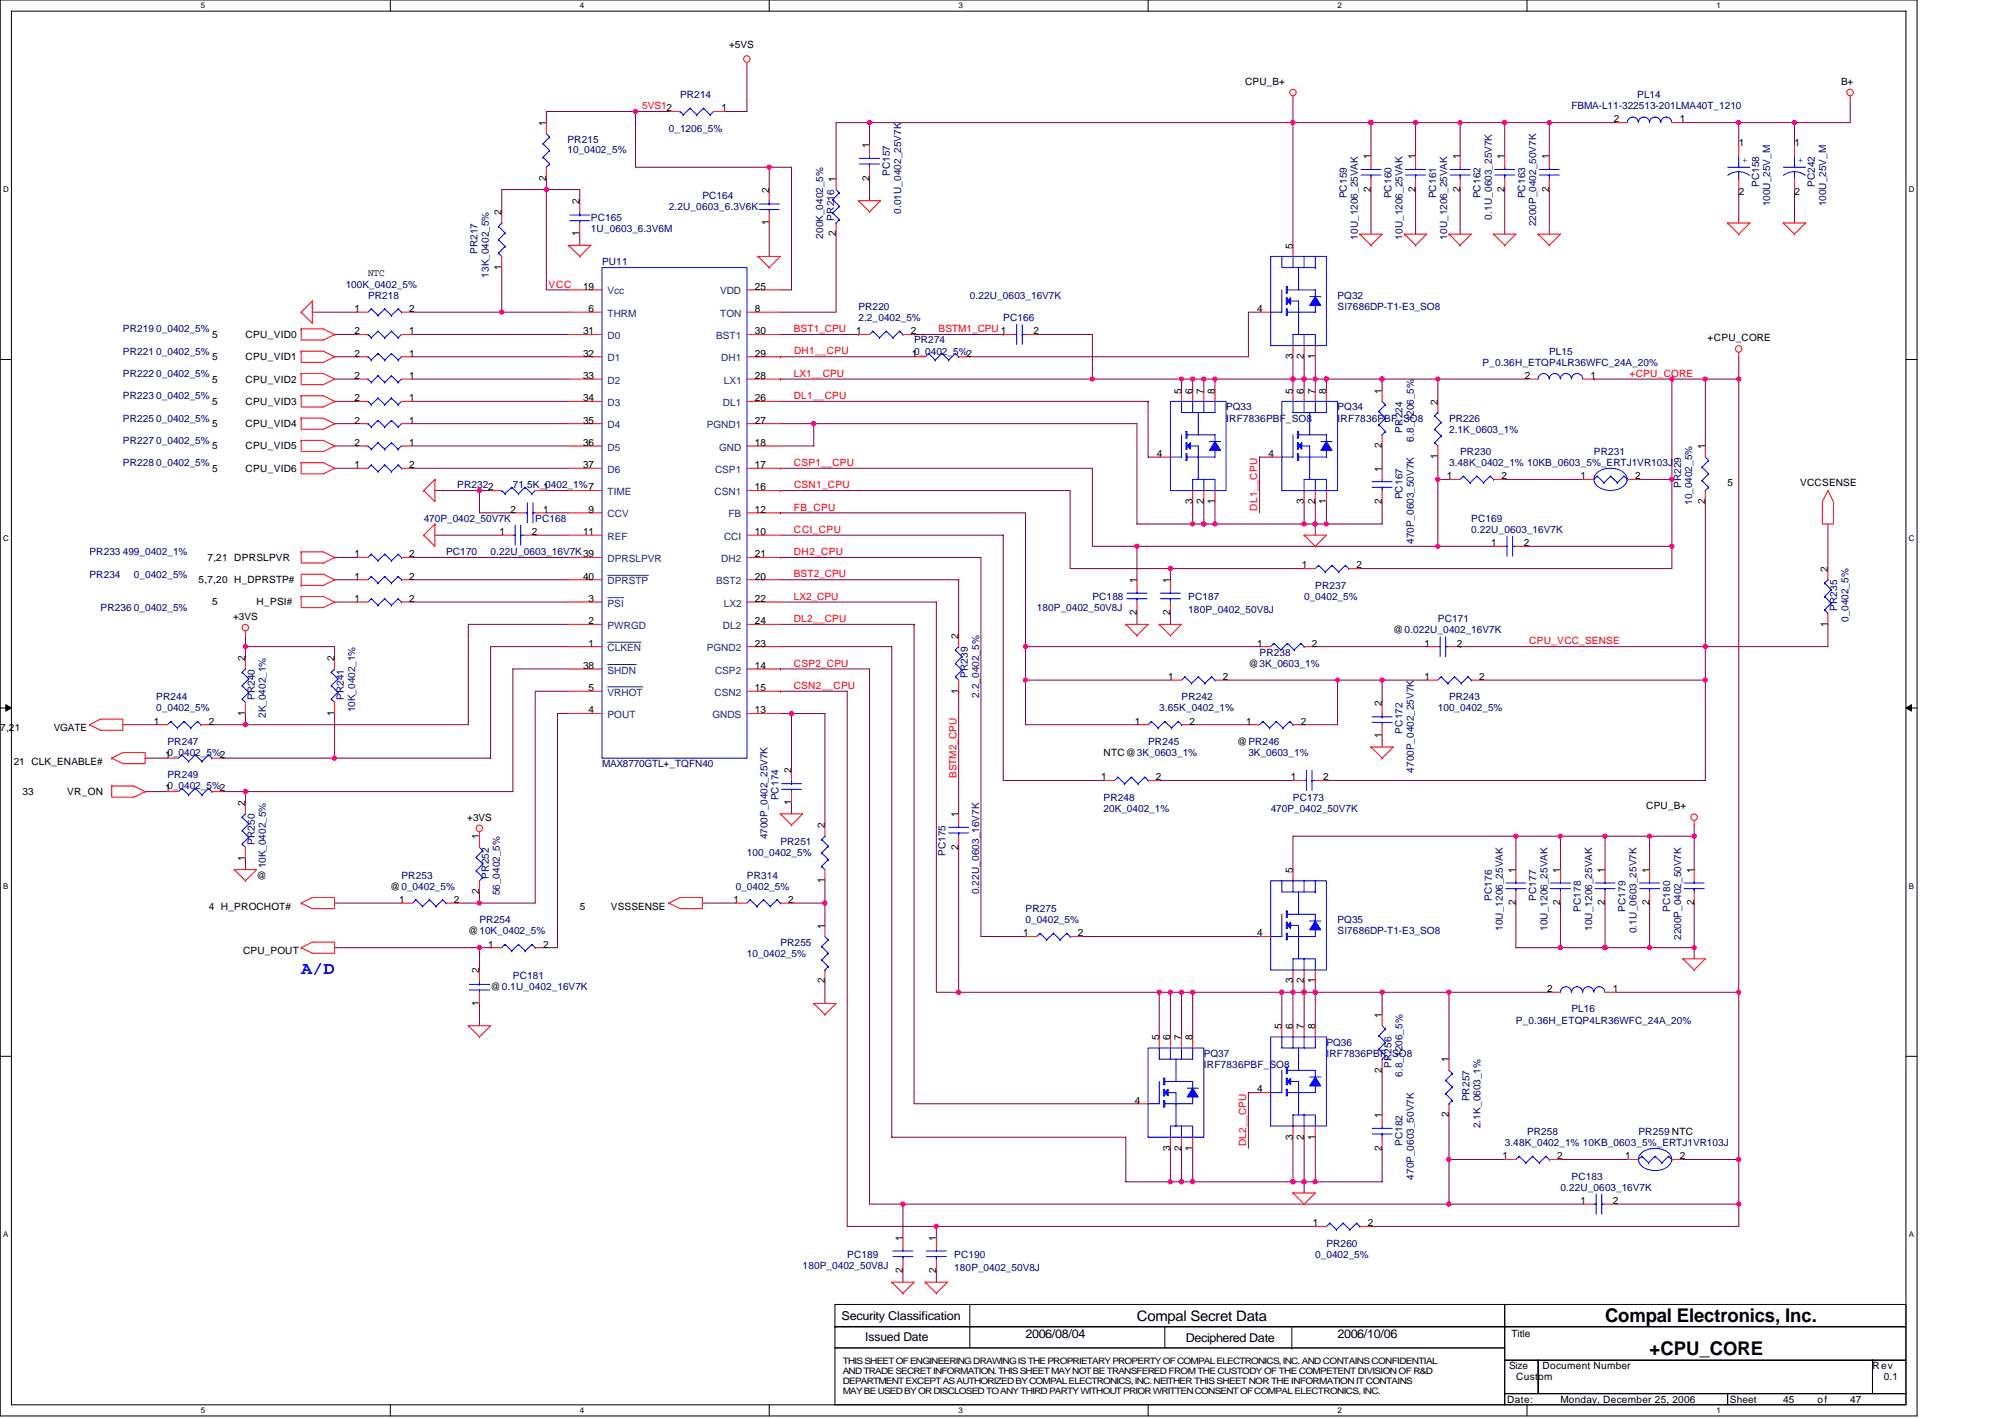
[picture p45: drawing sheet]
<svg xmlns="http://www.w3.org/2000/svg" width="297mm" height="210mm" viewBox="0 0 297 210" stroke-linecap="round" stroke-linejoin="round" font-family="sans-serif">
<defs><g id="words">
<g font-size="2.8">
<text x="237.8" y="195.7">Compal Electronics, Inc.</text>
<text x="244.4" y="200.7">+CPU_CORE</text>
</g>
<text font-size="2.6" fill="#00f" x="44.6" y="144.2">A/D</text>
<text font-size="2.1" x="168.4" y="195.6">Compal Secret Data</text>
<g font-size="1.8">
<text x="124.7" y="195.5">Security Classification</text>
<text x="128.2" y="198.6">Issued Date</text>
<text x="151.9" y="198.1">2006/08/04</text>
<text x="175.7" y="198.8">Deciphered Date</text>
<text x="198.2" y="198.1">2006/10/06</text>
</g>
<g font-size="1.5">
<text x="108" y="7.1">+5VS</text>
<text x="106.9" y="16.5">1</text>
<text x="184.5" y="12.6">CPU_B+</text>
<text x="272.8" y="12.6">B+</text>
<text x="80.9" y="18.6" transform="rotate(-90 80.9 18.6)">1</text>
<text x="128.8" y="21.9" transform="rotate(-90 128.8 21.9)">1</text>
<text x="203.1" y="23.6" transform="rotate(-90 203.1 23.6)">1</text>
<text x="209.7" y="23.6" transform="rotate(-90 209.7 23.6)">1</text>
<text x="216.3" y="23.6" transform="rotate(-90 216.3 23.6)">1</text>
<text x="222.9" y="23.6" transform="rotate(-90 222.9 23.6)">1</text>
<text x="229.5" y="23.6" transform="rotate(-90 229.5 23.6)">1</text>
<text x="239.1" y="18.1">2</text>
<text x="248.9" y="18.1">1</text>
<text x="257.6" y="21.6">1</text>
<text x="265.9" y="21.6">1</text>
<text x="80.9" y="26.8" transform="rotate(-90 80.9 26.8)">2</text>
<text x="113.9" y="28.6" transform="rotate(-90 113.9 28.6)">2</text>
<text x="123.8" y="26.9" transform="rotate(-90 123.8 26.9)">1</text>
<text x="128.8" y="26.8" transform="rotate(-90 128.8 26.8)">2</text>
<text x="203.1" y="28.4" transform="rotate(-90 203.1 28.4)">2</text>
<text x="209.7" y="28.4" transform="rotate(-90 209.7 28.4)">2</text>
<text x="216.3" y="28.4" transform="rotate(-90 216.3 28.4)">2</text>
<text x="222.9" y="28.4" transform="rotate(-90 222.9 28.4)">2</text>
<text x="229.5" y="28.4" transform="rotate(-90 229.5 28.4)">2</text>
<text x="257.6" y="28.9">2</text>
<text x="265.9" y="28.9">2</text>
<text x="74.3" y="31.9" transform="rotate(-90 74.3 31.9)">2</text>
<text x="85.9" y="35" transform="rotate(-90 85.9 35)">1</text>
<text x="85.9" y="30.2" transform="rotate(-90 85.9 30.2)">2</text>
<text x="113.9" y="33.4" transform="rotate(-90 113.9 33.4)">1</text>
<text x="123.8" y="35" transform="rotate(-90 123.8 35)">2</text>
<text x="54.5" y="40.8">NTC</text>
<text x="74.3" y="40" transform="rotate(-90 74.3 40)">1</text>
<text x="191.5" y="36.8" transform="rotate(-90 191.5 36.8)">5</text>
<text x="52.5" y="46.2">1</text>
<text x="60.6" y="46.2">2</text>
<text x="86.4" y="42.9">19</text>
<text x="87.2" y="46.2">6</text>
<text x="111.8" y="42.9">25</text>
<text x="111.8" y="46.2">8</text>
<text x="186.3" y="46.2">4</text>
<text x="31.4" y="50">5</text>
<text x="31.4" y="53.3">5</text>
<text x="36.4" y="50">CPU_VID0</text>
<text x="36.4" y="53.3">CPU_VID1</text>
<text x="52.5" y="49.5">2</text>
<text x="52.5" y="52.8">2</text>
<text x="60.6" y="49.5">1</text>
<text x="60.6" y="52.8">1</text>
<text x="86.4" y="52.8">32</text>
<text x="86.4" y="49.5">31</text>
<text x="111.8" y="52.8">29</text>
<text x="111.8" y="49.5">30</text>
<text x="126.8" y="49.5">1</text>
<text x="134.9" y="49.5">2</text>
<text x="135.1" y="52.8">10_0402_5%2</text>
<text x="153.1" y="49.5">2</text>
<text x="191.5" y="53.2" transform="rotate(-90 191.5 53.2)">3</text>
<text x="193.2" y="53.2" transform="rotate(-90 193.2 53.2)">2</text>
<text x="194.8" y="53.2" transform="rotate(-90 194.8 53.2)">1</text>
<text x="253" y="50.5">+CPU_CORE</text>
<text x="31.4" y="56.6">5</text>
<text x="31.4" y="59.9">5</text>
<text x="36.4" y="56.6">CPU_VID2</text>
<text x="36.4" y="59.9">CPU_VID3</text>
<text x="52.5" y="56.1">2</text>
<text x="52.5" y="59.4">2</text>
<text x="60.6" y="56.1">1</text>
<text x="60.6" y="59.4">1</text>
<text x="86.4" y="56.1">33</text>
<text x="86.4" y="59.4">34</text>
<text x="111.8" y="59.4">26</text>
<text x="111.8" y="56.1">28</text>
<text x="175" y="58.3" transform="rotate(-90 175 58.3)">5</text>
<text x="176.7" y="58.3" transform="rotate(-90 176.7 58.3)">6</text>
<text x="178.3" y="58.3" transform="rotate(-90 178.3 58.3)">7</text>
<text x="180" y="58.3" transform="rotate(-90 180 58.3)">8</text>
<text x="191.5" y="58.3" transform="rotate(-90 191.5 58.3)">5</text>
<text x="193.2" y="58.3" transform="rotate(-90 193.2 58.3)">6</text>
<text x="194.8" y="58.3" transform="rotate(-90 194.8 58.3)">7</text>
<text x="196.5" y="58.3" transform="rotate(-90 196.5 58.3)">8</text>
<text x="204.7" y="58.3" transform="rotate(-90 204.7 58.3)">1</text>
<text x="213" y="59.9" transform="rotate(-90 213 59.9)">2</text>
<text x="225.9" y="56.1">2</text>
<text x="235.6" y="56.1">1</text>
<text x="31.4" y="63.2">5</text>
<text x="36.4" y="63.2">CPU_VID4</text>
<text x="52.5" y="62.7">2</text>
<text x="60.6" y="62.7">1</text>
<text x="86.4" y="62.7">35</text>
<text x="111.8" y="62.7">27</text>
<text x="31.4" y="69.8">5</text>
<text x="31.4" y="66.5">5</text>
<text x="36.4" y="69.8">CPU_VID6</text>
<text x="36.4" y="66.5">CPU_VID5</text>
<text x="52.5" y="66">2</text>
<text x="52.5" y="69.3">1</text>
<text x="60.6" y="66">1</text>
<text x="60.6" y="69.3">2</text>
<text x="86.4" y="69.3">37</text>
<text x="86.4" y="66">36</text>
<text x="111.8" y="69.3">17</text>
<text x="111.8" y="66">18</text>
<text x="171.4" y="67.7">4</text>
<text x="187.9" y="67.7">4</text>
<text x="204.7" y="69.8" transform="rotate(-90 204.7 69.8)">1</text>
<text x="204.7" y="66.4" transform="rotate(-90 204.7 66.4)">2</text>
<text x="213" y="68" transform="rotate(-90 213 68)">1</text>
<text x="214.3" y="71">1</text>
<text x="222.4" y="71">2</text>
<text x="234.1" y="71">1</text>
<text x="242.2" y="71">2</text>
<text x="252.6" y="66.5" transform="rotate(-90 252.6 66.5)">1</text>
<text x="255.9" y="72">5</text>
<text x="266.7" y="72">VCCSENSE</text>
<text x="75.6" y="75.9">2</text>
<text x="80.5" y="72.6">1</text>
<text x="80.5" y="75.9">1</text>
<text x="87.2" y="75.9">9</text>
<text x="111.8" y="72.6">16</text>
<text x="111.8" y="75.9">12</text>
<text x="176.7" y="74.6" transform="rotate(-90 176.7 74.6)">3</text>
<text x="178.3" y="74.6" transform="rotate(-90 178.3 74.6)">2</text>
<text x="180" y="74.6" transform="rotate(-90 180 74.6)">1</text>
<text x="193.2" y="74.6" transform="rotate(-90 193.2 74.6)">3</text>
<text x="194.8" y="74.6" transform="rotate(-90 194.8 74.6)">2</text>
<text x="196.5" y="74.6" transform="rotate(-90 196.5 74.6)">1</text>
<text x="204.7" y="74.6" transform="rotate(-90 204.7 74.6)">2</text>
<text x="252.6" y="74.6" transform="rotate(-90 252.6 74.6)">2</text>
<text x="30.8" y="83.1">7,21 DPRSLPVR</text>
<text x="52.5" y="82.5">1</text>
<text x="60.6" y="82.5">2</text>
<text x="74" y="79.2">1</text>
<text x="78.8" y="79.2">2</text>
<text x="86.4" y="79.2">11</text>
<text x="111.8" y="79.2">10</text>
<text x="111.8" y="82.5">21</text>
<text x="220.9" y="80.9">1</text>
<text x="225.7" y="80.9">2</text>
<text x="29.4" y="86.4">5,7,20 H_DPRSTP#</text>
<text x="31.4" y="89.7">5</text>
<text x="38" y="89.7">H_PSI#</text>
<text x="52.5" y="89.1">1</text>
<text x="52.5" y="85.8">1</text>
<text x="60.6" y="89.1">2</text>
<text x="60.6" y="85.8">2</text>
<text x="86.4" y="85.8">40</text>
<text x="87.2" y="89.1">3</text>
<text x="111.8" y="89.1">22</text>
<text x="111.8" y="85.8">20</text>
<text x="168.4" y="86.3" transform="rotate(-90 168.4 86.3)">1</text>
<text x="173.4" y="86.3" transform="rotate(-90 173.4 86.3)">1</text>
<text x="192.9" y="84.2">1</text>
<text x="201" y="84.2">2</text>
<text x="270.8" y="84.7" transform="rotate(-90 270.8 84.7)">2</text>
<text x="34.5" y="91.8">+3VS</text>
<text x="87.2" y="92.4">2</text>
<text x="87.2" y="95.7">1</text>
<text x="111.8" y="92.4">24</text>
<text x="111.8" y="95.7">23</text>
<text x="142" y="94.6" transform="rotate(-90 142 94.6)">2</text>
<text x="168.4" y="91.1" transform="rotate(-90 168.4 91.1)">2</text>
<text x="173.4" y="91.1" transform="rotate(-90 173.4 91.1)">2</text>
<text x="186.3" y="95.7">1</text>
<text x="194.4" y="95.7">2</text>
<text x="206.4" y="93.8">@0.022U_0402_16V7K</text>
<text x="211" y="95.7">1</text>
<text x="215.8" y="95.7">2</text>
<text x="270.8" y="92.8" transform="rotate(-90 270.8 92.8)">1</text>
<text x="36.3" y="97.9" transform="rotate(-90 36.3 97.9)">2</text>
<text x="49.5" y="97.9" transform="rotate(-90 49.5 97.9)">2</text>
<text x="86.4" y="99">38</text>
<text x="111.8" y="99">14</text>
<text x="173.1" y="100.7">1</text>
<text x="181.2" y="100.7">2</text>
<text x="185" y="98.7">@3K_0603_1%</text>
<text x="211" y="100.7">1</text>
<text x="219.1" y="100.7">2</text>
<text x="22.8" y="107.3">1</text>
<text x="30.9" y="107.3">2</text>
<text x="36.3" y="106" transform="rotate(-90 36.3 106)">1</text>
<text x="49.5" y="106" transform="rotate(-90 49.5 106)">1</text>
<text x="87.2" y="105.6">4</text>
<text x="87.2" y="102.3">5</text>
<text x="111.8" y="102.3">15</text>
<text x="111.8" y="105.6">13</text>
<text x="142" y="102.7" transform="rotate(-90 142 102.7)">1</text>
<text x="168.1" y="107.3">1</text>
<text x="176.2" y="107.3">2</text>
<text x="184.6" y="107.3">1</text>
<text x="192.7" y="107.3">2</text>
<text x="204.7" y="104.5" transform="rotate(-90 204.7 104.5)">2</text>
<text x="0" y="108.3">7,21</text>
<text x="2" y="113.3">21 CLK_ENABLE#</text>
<text x="8" y="108.3">VGATE</text>
<text x="24.5" y="112.2">10_0402_5%2</text>
<text x="163.5" y="112">NTC@3K_0603_1%</text>
<text x="183.3" y="110.3">@PR246</text>
<text x="204.7" y="109.3" transform="rotate(-90 204.7 109.3)">1</text>
<text x="3.3" y="117.7">33</text>
<text x="10" y="117.7">VR_ON</text>
<text x="24.5" y="117.2">10_0402_5%2</text>
<text x="36.3" y="119.4" transform="rotate(-90 36.3 119.4)">2</text>
<text x="117.2" y="119.2" transform="rotate(-90 117.2 119.2)">1</text>
<text x="117.2" y="114.4" transform="rotate(-90 117.2 114.4)">2</text>
<text x="163.1" y="115.5">1</text>
<text x="171.3" y="115.5">2</text>
<text x="191.2" y="115.5">1</text>
<text x="196" y="115.5">2</text>
<text x="243.9" y="119.9">CPU_B+</text>
<text x="69.2" y="121.5">+3VS</text>
<text x="71" y="124.3" transform="rotate(-90 71 124.3)">1</text>
<text x="122.2" y="122.7" transform="rotate(-90 122.2 122.7)">2</text>
<text x="142" y="125.8" transform="rotate(-90 142 125.8)">2</text>
<text x="142" y="121" transform="rotate(-90 142 121)">1</text>
<text x="36.3" y="127.5" transform="rotate(-90 36.3 127.5)">1</text>
<text x="38" y="130.1">@</text>
<text x="57.8" y="131.8">@0_0402_5%</text>
<text x="122.2" y="130.8" transform="rotate(-90 122.2 130.8)">1</text>
<text x="191.5" y="129.3" transform="rotate(-90 191.5 129.3)">5</text>
<text x="224.6" y="129.3" transform="rotate(-90 224.6 129.3)">1</text>
<text x="231.2" y="129.3" transform="rotate(-90 231.2 129.3)">1</text>
<text x="237.8" y="129.3" transform="rotate(-90 237.8 129.3)">1</text>
<text x="244.4" y="129.3" transform="rotate(-90 244.4 129.3)">1</text>
<text x="251" y="129.3" transform="rotate(-90 251 129.3)">1</text>
<text x="30.9" y="134.7">4 H_PROCHOT#</text>
<text x="59.1" y="133.7">1</text>
<text x="67.2" y="133.7">2</text>
<text x="71" y="132.4" transform="rotate(-90 71 132.4)">2</text>
<text x="85.9" y="134.7">5</text>
<text x="90.5" y="134.7">VSSSENSE</text>
<text x="108.7" y="133.7">1</text>
<text x="116.8" y="133.7">2</text>
<text x="122.2" y="137.5" transform="rotate(-90 122.2 137.5)">1</text>
<text x="224.6" y="134.1" transform="rotate(-90 224.6 134.1)">2</text>
<text x="231.2" y="134.1" transform="rotate(-90 231.2 134.1)">2</text>
<text x="237.8" y="134.1" transform="rotate(-90 237.8 134.1)">2</text>
<text x="244.4" y="134.1" transform="rotate(-90 244.4 134.1)">2</text>
<text x="251" y="134.1" transform="rotate(-90 251 134.1)">2</text>
<text x="36" y="141.3">CPU_POUT</text>
<text x="69.4" y="138.4">@10K_0402_5%</text>
<text x="72.3" y="140.3">1</text>
<text x="80.5" y="140.3">2</text>
<text x="151.6" y="138.7">1</text>
<text x="159.7" y="138.7">2</text>
<text x="186.3" y="138.7">4</text>
<text x="71" y="148.9" transform="rotate(-90 71 148.9)">1</text>
<text x="71" y="144.1" transform="rotate(-90 71 144.1)">2</text>
<text x="72.7" y="146.6">@0.1U_0402_16V7K</text>
<text x="122.2" y="145.6" transform="rotate(-90 122.2 145.6)">2</text>
<text x="191.5" y="145.6" transform="rotate(-90 191.5 145.6)">3</text>
<text x="193.2" y="145.6" transform="rotate(-90 193.2 145.6)">2</text>
<text x="194.8" y="145.6" transform="rotate(-90 194.8 145.6)">1</text>
<text x="229.2" y="146.9">2</text>
<text x="238.9" y="146.9">1</text>
<text x="171.7" y="154" transform="rotate(-90 171.7 154)">5</text>
<text x="173.4" y="154" transform="rotate(-90 173.4 154)">6</text>
<text x="175" y="154" transform="rotate(-90 175 154)">7</text>
<text x="176.7" y="154" transform="rotate(-90 176.7 154)">8</text>
<text x="189.9" y="152.4" transform="rotate(-90 189.9 152.4)">5</text>
<text x="191.5" y="152.4" transform="rotate(-90 191.5 152.4)">6</text>
<text x="193.2" y="152.4" transform="rotate(-90 193.2 152.4)">7</text>
<text x="194.8" y="152.4" transform="rotate(-90 194.8 152.4)">8</text>
<text x="204.7" y="150.7" transform="rotate(-90 204.7 150.7)">1</text>
<text x="186.3" y="161.8">4</text>
<text x="204.7" y="158.8" transform="rotate(-90 204.7 158.8)">2</text>
<text x="214.6" y="157.3" transform="rotate(-90 214.6 157.3)">1</text>
<text x="168.1" y="163.4">4</text>
<text x="204.7" y="165.6" transform="rotate(-90 204.7 165.6)">1</text>
<text x="214.6" y="165.4" transform="rotate(-90 214.6 165.4)">2</text>
<text x="173.4" y="170.4" transform="rotate(-90 173.4 170.4)">3</text>
<text x="175" y="170.4" transform="rotate(-90 175 170.4)">2</text>
<text x="176.7" y="170.4" transform="rotate(-90 176.7 170.4)">1</text>
<text x="191.5" y="168.7" transform="rotate(-90 191.5 168.7)">3</text>
<text x="193.2" y="168.7" transform="rotate(-90 193.2 168.7)">2</text>
<text x="194.8" y="168.7" transform="rotate(-90 194.8 168.7)">1</text>
<text x="204.7" y="170.4" transform="rotate(-90 204.7 170.4)">2</text>
<text x="222.6" y="171.7">1</text>
<text x="230.7" y="171.7">2</text>
<text x="240.7" y="171.7">1</text>
<text x="248.9" y="171.7">2</text>
<text x="234.1" y="178.3">1</text>
<text x="238.9" y="178.3">2</text>
<text x="133.7" y="183.7" transform="rotate(-90 133.7 183.7)">1</text>
<text x="138.7" y="183.7" transform="rotate(-90 138.7 183.7)">1</text>
<text x="194.5" y="181.6">1</text>
<text x="202.6" y="181.6">2</text>
<text x="133.7" y="188.6" transform="rotate(-90 133.7 188.6)">2</text>
<text x="138.7" y="188.6" transform="rotate(-90 138.7 188.6)">2</text>
<text x="223.9" y="198">Title</text>
<text x="223.6" y="202.8">Size</text>
<text x="228.5" y="202.8">Document Number</text>
<text x="277.4" y="202.8">Rev</text>
<text x="223.3" y="207.7">Date:</text>
<text x="224.6" y="204.4">Custom</text>
<text x="231.2" y="207.7">Monday, December 25, 2006</text>
<text x="256.3" y="207.7">Sheet</text>
<text x="264.2" y="207.7">45</text>
<text x="269.3" y="207.7">of</text>
<text x="274.1" y="207.7">47</text>
<text x="279.1" y="204.4">0.1</text>
</g>
<g font-size="1.5" fill="#f00">
<text x="95.1" y="16.2">5VS12</text>
<text x="81.3" y="42.6">VCC</text>
<text x="117.6" y="49.2">BST1_CPU</text>
<text x="117.6" y="52.5">DH1__CPU</text>
<text x="139.1" y="49.2">BSTM1_CPU 1</text>
<text x="117.6" y="59.1">DL1__CPU</text>
<text x="117.6" y="55.8">LX1__CPU</text>
<text x="241.4" y="55.8">+CPU_CORE</text>
<text x="117.6" y="69">CSP1__CPU</text>
<text x="117.6" y="75.6">FB_CPU</text>
<text x="117.6" y="72.3">CSN1_CPU</text>
<text x="186.3" y="75.6" transform="rotate(-90 186.3 75.6)">DL1__CPU</text>
<text x="117.6" y="78.9">CCI_CPU</text>
<text x="117.6" y="82.2">DH2_CPU</text>
<text x="117.6" y="85.5">BST2_CPU</text>
<text x="117.6" y="88.8">LX2_CPU</text>
<text x="117.6" y="92.1">DL2__CPU</text>
<text x="226.6" y="95.4">CPU_VCC_SENSE</text>
<text x="117.6" y="98.7">CSP2_CPU</text>
<text x="117.6" y="102">CSN2__CPU</text>
<text x="141.7" y="115.2" transform="rotate(-90 141.7 115.2)">BSTM2_CPU</text>
<text x="184.6" y="169.7" transform="rotate(-90 184.6 169.7)">DL2__CPU</text>
</g>
<g font-size="1.5" fill="#000080">
<text x="100.7" y="14.5">PR214</text>
<text x="232.8" y="16.2">FBMA-L11-322513-201LMA40T_1210</text>
<text x="242.6" y="14.5">PL14</text>
<text x="84.1" y="21.1">PR215</text>
<text x="84.1" y="22.6">10_0402_5%</text>
<text x="99.1" y="19.5">0_1206_5%</text>
<text x="104.1" y="29.4">PC164</text>
<text x="131.8" y="26.1" transform="rotate(-90 131.8 26.1)">PC157</text>
<text x="199.5" y="29.4" transform="rotate(-90 199.5 29.4)">PC159</text>
<text x="206.1" y="29.4" transform="rotate(-90 206.1 29.4)">PC160</text>
<text x="212.7" y="29.4" transform="rotate(-90 212.7 29.4)">PC161</text>
<text x="219.3" y="29.4" transform="rotate(-90 219.3 29.4)">PC162</text>
<text x="226" y="29.4" transform="rotate(-90 226 29.4)">PC163</text>
<text x="260.6" y="27.7" transform="rotate(-90 260.6 27.7)">PC158</text>
<text x="268.9" y="27.7" transform="rotate(-90 268.9 27.7)">PC242</text>
<text x="87.5" y="32.7">PC165</text>
<text x="87.5" y="34.4">1U_0603_6.3V6M</text>
<text x="99.1" y="31.1">2.2U_0603_6.3V6K</text>
<text x="121.9" y="35.3" transform="rotate(-90 121.9 35.3)">200K_0402_5%</text>
<text x="123.6" y="32.7" transform="rotate(-90 123.6 32.7)">PR216</text>
<text x="133.5" y="31.7" transform="rotate(-90 133.5 31.7)">0.01U_0402_25V7K</text>
<text x="201.2" y="35.5" transform="rotate(-90 201.2 35.5)">10U_1206_25VAK</text>
<text x="207.8" y="35.5" transform="rotate(-90 207.8 35.5)">10U_1206_25VAK</text>
<text x="214.4" y="35.5" transform="rotate(-90 214.4 35.5)">10U_1206_25VAK</text>
<text x="221" y="32.5" transform="rotate(-90 221 32.5)">0.1U_0603_25V7K</text>
<text x="227.6" y="33.5" transform="rotate(-90 227.6 33.5)">2200P_0402_50V7K</text>
<text x="262.3" y="30.5" transform="rotate(-90 262.3 30.5)">100U_25V_M</text>
<text x="270.5" y="30.5" transform="rotate(-90 270.5 30.5)">100U_25V_M</text>
<text x="70.8" y="37.6" transform="rotate(-90 70.8 37.6)">PR217</text>
<text x="72.4" y="41.1" transform="rotate(-90 72.4 41.1)">13K_0402_5%</text>
<text x="89.2" y="39.3">PU11</text>
<text x="51.2" y="42.6">100K_0402_5%</text>
<text x="54.5" y="44.3">PR218</text>
<text x="127.2" y="45.9">PR220</text>
<text x="127.2" y="47.6">2.2_0402_5%</text>
<text x="143.7" y="44.3">0.22U_0603_16V7K</text>
<text x="148.6" y="47.6">PC166</text>
<text x="198.2" y="44.3">PQ32</text>
<text x="198.2" y="45.9">SI7686DP-T1-E3_SO8</text>
<text x="18.2" y="49.2">PR219 0_0402_5%</text>
<text x="18.2" y="52.5">PR221 0_0402_5%</text>
<text x="135.4" y="50.9">PR274</text>
<text x="229.5" y="52.5">PL15</text>
<text x="18.2" y="55.8">PR222 0_0402_5%</text>
<text x="18.2" y="59.1">PR223 0_0402_5%</text>
<text x="219.6" y="54.2">P_0.36H_ETQP4LR36WFC_24A_20%</text>
<text x="18.2" y="65.7">PR227 0_0402_5%</text>
<text x="18.2" y="62.4">PR225 0_0402_5%</text>
<text x="181.6" y="60.8">PQ33</text>
<text x="181.6" y="62.4">IRF7836PBF_SO8</text>
<text x="198.2" y="60.8">PQ34</text>
<text x="198.2" y="62.4">IRF7836PBF_SO8</text>
<text x="207.8" y="64.1" transform="rotate(-90 207.8 64.1)">PR224</text>
<text x="209.4" y="65.4" transform="rotate(-90 209.4 65.4)">6.8_1206_5%</text>
<text x="214.7" y="62.4">PR226</text>
<text x="214.7" y="64.1">2.1K_0603_1%</text>
<text x="18.2" y="69">PR228 0_0402_5%</text>
<text x="214.7" y="69">3.48K_0402_1% 10KB_0603_5%_ERTJ1VR103J</text>
<text x="216.3" y="67.4">PR230</text>
<text x="236.1" y="67.4">PR231</text>
<text x="62.8" y="77.3">470P_0402_50V7K</text>
<text x="67.7" y="72.3">PR2322</text>
<text x="76" y="72.3">71.5K_0402_1%7</text>
<text x="79.3" y="77.3">PC168</text>
<text x="207.8" y="74" transform="rotate(-90 207.8 74)">PC167</text>
<text x="218" y="77.3">PC169</text>
<text x="249.1" y="72.3" transform="rotate(-90 249.1 72.3)">PR229</text>
<text x="250.7" y="74.8" transform="rotate(-90 250.7 74.8)">10_0402_5%</text>
<text x="13.2" y="82.2">PR233 499_0402_1%</text>
<text x="66.1" y="82.2">PC170</text>
<text x="72.7" y="82.2">0.22U_0603_16V7K39</text>
<text x="209.4" y="80.6" transform="rotate(-90 209.4 80.6)">470P_0603_50V7K</text>
<text x="218" y="78.9">0.22U_0603_16V7K</text>
<text x="13.2" y="85.5">PR234</text>
<text x="19.9" y="85.5">0_0402_5%</text>
<text x="161.8" y="88.8">PC188</text>
<text x="176" y="88.8">PC187</text>
<text x="193.2" y="88.8">0_0402_5%</text>
<text x="194.9" y="87.2">PR237</text>
<text x="14.9" y="90.5">PR236 0_0402_5%</text>
<text x="153.6" y="90.5">180P_0402_50V8J</text>
<text x="176" y="90.8">180P_0402_50V8J</text>
<text x="213" y="92.1">PC171</text>
<text x="272.2" y="90.5" transform="rotate(-90 272.2 90.5)">PR235</text>
<text x="273.8" y="92.1" transform="rotate(-90 273.8 92.1)">0_0402_5%</text>
<text x="143.4" y="100.4" transform="rotate(-90 143.4 100.4)">PR239</text>
<text x="186.6" y="97.1">PR238</text>
<text x="23.2" y="103.7">PR244</text>
<text x="23.2" y="105.3">0_0402_5%</text>
<text x="37.7" y="103.7" transform="rotate(-90 37.7 103.7)">PR240</text>
<text x="39.4" y="106.3" transform="rotate(-90 39.4 106.3)">2K_0402_1%</text>
<text x="50.9" y="103.7" transform="rotate(-90 50.9 103.7)">PR241</text>
<text x="52.6" y="105.5" transform="rotate(-90 52.6 105.5)">10K_0402_1%</text>
<text x="145.1" y="103.4" transform="rotate(-90 145.1 103.4)">2.2_0402_5%</text>
<text x="171.7" y="105.3">3.65K_0402_1%</text>
<text x="175" y="103.7">PR242</text>
<text x="213" y="105.3">100_0402_5%</text>
<text x="214.7" y="103.7">PR243</text>
<text x="24.8" y="110.3">PR247</text>
<text x="89.2" y="113.6">MAX8770GTL+_TQFN40</text>
<text x="170.1" y="110.3">PR245</text>
<text x="185" y="112">3K_0603_1%</text>
<text x="207.8" y="108.6" transform="rotate(-90 207.8 108.6)">PC172</text>
<text x="24.8" y="115.3">PR249</text>
<text x="115.3" y="118.5" transform="rotate(-90 115.3 118.5)">PC174</text>
<text x="163.5" y="118.6">PR248</text>
<text x="191.6" y="118.6">PC173</text>
<text x="209.4" y="114.4" transform="rotate(-90 209.4 114.4)">4700P_0402_25V7K</text>
<text x="37.7" y="125.1" transform="rotate(-90 37.7 125.1)">PR250</text>
<text x="113.7" y="124.3" transform="rotate(-90 113.7 124.3)">4700P_0402_25V7K</text>
<text x="115.6" y="125.2">PR251</text>
<text x="163.5" y="120.2">20K_0402_1%</text>
<text x="188.3" y="120.2">470P_0402_50V7K</text>
<text x="39.4" y="128.6" transform="rotate(-90 39.4 128.6)">10K_0402_5%</text>
<text x="59.5" y="130.1">PR253</text>
<text x="72.4" y="130.1" transform="rotate(-90 72.4 130.1)">PR252</text>
<text x="109" y="131.8">0_0402_5%</text>
<text x="110.7" y="130.1">PR314</text>
<text x="110.7" y="126.8">100_0402_5%</text>
<text x="140.1" y="126.8" transform="rotate(-90 140.1 126.8)">PC175</text>
<text x="71" y="136.7">PR254</text>
<text x="74.1" y="132.6" transform="rotate(-90 74.1 132.6)">56_0402_5%</text>
<text x="145.1" y="132.4" transform="rotate(-90 145.1 132.4)">0.22U_0603_16V7K</text>
<text x="151.9" y="135.1">PR275</text>
<text x="151.9" y="136.7">0_0402_5%</text>
<text x="198.2" y="136.7">PQ35</text>
<text x="221" y="133.4" transform="rotate(-90 221 133.4)">PC176</text>
<text x="222.6" y="137.9" transform="rotate(-90 222.6 137.9)">10U_1206_25VAK</text>
<text x="227.6" y="133.4" transform="rotate(-90 227.6 133.4)">PC177</text>
<text x="229.3" y="137.9" transform="rotate(-90 229.3 137.9)">10U_1206_25VAK</text>
<text x="234.2" y="135" transform="rotate(-90 234.2 135)">PC178</text>
<text x="235.9" y="137.9" transform="rotate(-90 235.9 137.9)">10U_1206_25VAK</text>
<text x="240.8" y="135" transform="rotate(-90 240.8 135)">PC179</text>
<text x="247.4" y="135" transform="rotate(-90 247.4 135)">PC180</text>
<text x="110.7" y="141.7">10_0402_5%</text>
<text x="115.6" y="140">PR255</text>
<text x="198.2" y="138.4">SI7686DP-T1-E3_SO8</text>
<text x="242.5" y="138.2" transform="rotate(-90 242.5 138.2)">0.1U_0603_25V7K</text>
<text x="249.1" y="139.2" transform="rotate(-90 249.1 139.2)">2200P_0402_50V7K</text>
<text x="76" y="145">PC181</text>
<text x="232.8" y="149.9">PL16</text>
<text x="196.5" y="154.9">PQ36</text>
<text x="224.6" y="151.6">P_0.36H_ETQP4LR36WFC_24A_20%</text>
<text x="178.3" y="156.5">PQ37</text>
<text x="178.3" y="158.2">IRF7836PBF_SO8</text>
<text x="196.5" y="156.5">IRF7836PBF_SO8</text>
<text x="206.1" y="158.2" transform="rotate(-90 206.1 158.2)">PR256</text>
<text x="207.8" y="159.5" transform="rotate(-90 207.8 159.5)">6.8_1206_5%</text>
<text x="217.7" y="163.1" transform="rotate(-90 217.7 163.1)">PR257</text>
<text x="219.3" y="167.1" transform="rotate(-90 219.3 167.1)">2.1K_0603_1%</text>
<text x="207.8" y="169.7" transform="rotate(-90 207.8 169.7)">PC182</text>
<text x="222.9" y="169.7">3.48K_0402_1% 10KB_0603_5%_ERTJ1VR103J</text>
<text x="226.2" y="168.1">PR258</text>
<text x="242.7" y="168.1">PR259 NTC</text>
<text x="209.4" y="174.7" transform="rotate(-90 209.4 174.7)">470P_0603_50V7K</text>
<text x="231.2" y="176.3">0.22U_0603_16V7K</text>
<text x="232.8" y="174.7">PC183</text>
<text x="196.5" y="184.6">PR260</text>
<text x="118.9" y="187.9">180P_0402_50V8J</text>
<text x="125.5" y="186.2">PC189</text>
<text x="141.4" y="186.2">PC190</text>
<text x="141.4" y="188.2">180P_0402_50V8J</text>
<text x="194.9" y="186.2">0_0402_5%</text>
</g>
<g font-size="1.5" fill="#00f">
<text x="258.1" y="24.1">+</text>
<text x="266.3" y="24.1">+</text>
</g>
<g font-size="1.5" fill="#004080">
<text x="90" y="43.6">Vcc</text>
<text x="90" y="46.9">THRM</text>
<text x="106.7" y="43.6">VDD</text>
<text x="106.7" y="46.9">TON</text>
<text x="90" y="53.5">D1</text>
<text x="90" y="50.2">D0</text>
<text x="106.1" y="50.2">BST1</text>
<text x="106.8" y="53.5">DH1</text>
<text x="90" y="56.8">D2</text>
<text x="107.2" y="56.8">LX1</text>
<text x="90" y="63.4">D4</text>
<text x="90" y="60.1">D3</text>
<text x="104.7" y="63.4">PGND1</text>
<text x="107.1" y="60.1">DL1</text>
<text x="90" y="70">D6</text>
<text x="90" y="66.7">D5</text>
<text x="105.9" y="70">CSP1</text>
<text x="106.5" y="66.7">GND</text>
<text x="90" y="76.6">CCV</text>
<text x="90" y="73.3">TIME</text>
<text x="105.9" y="73.3">CSN1</text>
<text x="107.9" y="76.6">FB</text>
<text x="90" y="79.9">REF</text>
<text x="90" y="83.2">DPRSLPVR</text>
<text x="106.8" y="83.2">DH2</text>
<text x="107.3" y="79.9">CCI</text>
<text x="90" y="86.5">DPRSTP</text>
<text x="90" y="89.8">PSI</text>
<text x="106.1" y="86.5">BST2</text>
<text x="107.2" y="89.8">LX2</text>
<text x="90" y="93.1">PWRGD</text>
<text x="107.1" y="93.1">DL2</text>
<text x="90" y="96.4">CLKEN</text>
<text x="90" y="99.7">SHDN</text>
<text x="104.7" y="96.4">PGND2</text>
<text x="105.9" y="99.7">CSP2</text>
<text x="90" y="103">VRHOT</text>
<text x="90" y="106.3">POUT</text>
<text x="105.5" y="106.3">GNDS</text>
<text x="105.9" y="103">CSN2</text>
</g>
<g font-size="1.3">
<text x="124.9" y="202">THIS SHEET OF ENGINEERING DRAWING IS THE PROPRIETARY PROPERTY OF COMPAL ELECTRONICS, INC. AND CONTAINS CONFIDENTIAL</text>
<text x="124.9" y="203.5">AND TRADE SECRET INFORMATION. THIS SHEET MAY NOT BE TRANSFERED FROM THE CUSTODY OF THE COMPETENT DIVISION OF R&amp;D</text>
<text x="124.9" y="205">DEPARTMENT EXCEPT AS AUTHORIZED BY COMPAL ELECTRONICS, INC. NEITHER THIS SHEET NOR THE INFORMATION IT CONTAINS</text>
<text x="124.9" y="206.5">MAY BE USED BY OR DISCLOSED TO ANY THIRD PARTY WITHOUT PRIOR WRITTEN CONSENT OF COMPAL ELECTRONICS, INC.</text>
</g>
<g font-size="1.2">
<text x="29.8" y="1.2">5</text>
<text x="85.9" y="1.2">4</text>
<text x="142" y="1.2">3</text>
<text x="198.2" y="1.2">2</text>
<text x="254.3" y="1.2">1</text>
<text x=".5" y="28.5">D</text>
<text x="282.8" y="28.5">D</text>
<text x=".5" y="80.1">C</text>
<text x="282.8" y="80.1">C</text>
<text x=".5" y="131.7">B</text>
<text x="282.8" y="131.7">B</text>
<text x=".5" y="183.2">A</text>
<text x="282.8" y="183.2">A</text>
<text x="29.8" y="209.2">5</text>
<text x="85.9" y="209.2">4</text>
<text x="142" y="209.2">3</text>
<text x="198.2" y="209.2">2</text>
<text x="254.3" y="209.2">1</text>
</g>
</g></defs>
<path d="M0 0h284v209.7h-284zM1.7 1.7h280.7v206.3h-280.7z" fill="none" stroke="#000" stroke-width=".15"/>
<g fill="#fff">
<path d="M29.8 .2h.6v1.3h-.6z"/>
<path d="M29.8 208.2h.6v1.3h-.6z"/>
</g>
<path d="M57.8 0v1.7M57.8 208v1.7" fill="none" stroke="#000" stroke-width=".15"/>
<g fill="#fff">
<path d="M85.9 .2h.6v1.3h-.6z"/>
<path d="M85.9 208.2h.6v1.3h-.6z"/>
</g>
<path d="M114 0v1.7M114 208v1.7" fill="none" stroke="#000" stroke-width=".15"/>
<g fill="#fff">
<path d="M142 .2h.7v1.3h-.7z"/>
<path d="M142 208.2h.7v1.3h-.7z"/>
</g>
<path d="M170.1 0v1.7M170.1 208v1.7" fill="none" stroke="#000" stroke-width=".15"/>
<g fill="#fff">
<path d="M198.2 .2h.6v1.3h-.6z"/>
<path d="M198.2 208.2h.6v1.3h-.6z"/>
</g>
<path d="M226.2 0v1.7M226.2 208v1.7" fill="none" stroke="#000" stroke-width=".15"/>
<g fill="#fff">
<path d="M254.3 .2h.6v1.3h-.6z"/>
<path d="M254.3 208.2h.6v1.3h-.6z"/>
<path d="M.5 27.4h.8v1.3h-.8z"/>
<path d="M282.8 27.4h.8v1.3h-.8z"/>
<path d="M.5 79h.8v1.3h-.8z"/>
<path d="M282.8 79h.8v1.3h-.8z"/>
</g>
<path d="M0 53.2h1.7M282.4 53.2h1.6" fill="none" stroke="#000" stroke-width=".15"/>
<g fill="#fff">
<path d="M.5 130.6h.7v1.3h-.7z"/>
<path d="M282.8 130.6h.7v1.3h-.7z"/>
</g>
<path d="M0 104.8h1.7M282.4 104.8h1.6" fill="none" stroke="#000" stroke-width=".15"/>
<path d="M.9 104.4l.8 .4-.8 .5zM282.4 104.8l.8-.4v.9z" fill="#000" stroke="#000" stroke-width=".15"/>
<g fill="#fff">
<path d="M.5 182.2h.7v1.3h-.7z"/>
<path d="M282.8 182.2h.7v1.3h-.7z"/>
</g>
<g fill="none" stroke="#000" stroke-width=".15">
<path d="M0 156.4h1.7M282.4 156.4h1.6M123.7 193.2h99.2v3.3h-99.2zM123.7 196.5h99.2v3.1h-99.2zM123.7 199.6h99.2v8.4h-99.2zM143.7 196.5h.1M143.7 196.5v3.1M143.7 193.2v3.3M172.6 196.5v3.1M191.4 199.6h.1M191.4 196.5v3.1M222.9 193.2h59.5v3.3h-59.5z"/>
<path d="M222.9 196.5h59.5v4.9h-59.5zM222.9 206.4h33v1.6h-33zM222.9 201.4h5v5h-5zM227.9 201.4h49.5v5h-49.5zM255.9 206.4h26.5v1.6h-26.5zM277.4 201.4h5v5h-5z"/>
</g>
<g fill="none" stroke="#800040" stroke-width=".15">
<path d="M94.1 16.5h-13.2v1.7M94.1 16.5v8.3h19.9v3.3M94.1 16.5h.1M94.1 16.5h5M110.7 9.9v6.6h-3.3M128.8 18.2h-4.9v8.2M128.8 18.2h62.8M128.8 18.2v3.3M191.6 18.2v18.1M191.6 18.2h18.1M191.6 14.9v3.3M203.1 18.2v4.9"/>
<path d="M209.7 18.2h6.6M209.7 18.2h.1M209.7 18.2v4.9M216.3 18.2v4.9M216.3 18.2h6.6M222.9 18.2h6.6M222.9 18.2v4.9M229.5 18.2v4.9M229.5 18.2h9.9M249.3 18.2h8.3M257.6 18.2v3.3M257.6 18.2h8.3v3.3"/>
<path d="M257.6 18.2h.1M274.1 14.9v3.3h-8.2M74.3 39.6v6.6M80.9 26.4v1.7M80.9 28.1v14.8h3.3M80.9 28.1h.1M80.9 28.1h-6.6v3.3M80.9 28.1h5v1.6M85.9 34.7v1.6M114 33v5M114 24.8h3.3v18.1h-1.7M123.9 34.7v11.5h-8.3"/>
<path d="M128.8 26.4v3.3M203.1 28.1v6.6M209.7 28.1v6.6M216.3 28.1v6.6M222.9 28.1v6.6M229.5 28.1v6.6M257.6 28.1v4.9M265.9 28.1v4.9M46.3 46.2h6.6M49.6 49.5h3.3M49.6 52.8h3.3M49.6 59.4h3.3"/>
<path d="M49.6 56.1h3.3M61.1 59.4h23.1M61.1 52.8h23.1M61.1 56.1h23.1M61.1 49.5h23.1M61.1 46.2h13.2M74.3 46.2h9.9M115.6 52.8h.1M115.6 56.1h.1M115.6 49.5h11.6M115.6 52.8h19.8M115.6 59.4h54.5"/>
<path d="M115.6 56.1h46.2M127.2 49.5h.1M135.4 49.5h13.2M148.6 49.5h.1M153.6 49.5h8.2v6.6M161.8 56.1h13.2M170.1 59.4v8.3h1.6M170.1 59.4h.1M175 56.1v1.7M175 56.1h5M176.7 56.1v1.7M178.3 56.1v1.7"/>
<path d="M180 56.1v1.7M180 56.1h11.6M186.6 46.2h-1.6v6.6h-41.3M191.6 56.1v1.7M191.6 52.8v3.3M191.6 56.1h1.6M193.2 56.1v1.7M193.2 52.8v3.3M193.2 56.1h1.7M194.9 52.8v3.3M194.9 56.1v1.7M194.9 56.1h1.6"/>
<path d="M196.5 56.1h8.3M196.5 56.1v1.7M204.8 56.1v1.7M204.8 56.1h8.2v3.3M213 56.1h13.2M236.1 56.1h11.6v14.9M236.1 56.1h.1M247.7 56.1h4.9M252.6 56.1v9.9M252.6 56.1h5M257.6 52.8v3.3M257.6 56.1v90.8"/>
<path d="M49.6 62.7h3.3M49.6 66h3.3M49.6 69.3h3.3M61.1 62.7h23.1M61.1 66h23.1M61.1 69.3h23.1M64.4 79.2h9.9M64.4 72.6h6.6M71 72.6v3.3h5M71 72.6h1.7M79.3 79.2h4.9M80.9 75.9h3.3"/>
<path d="M80.9 72.6h3.3M115.6 69.3h46.2v11.6h6.6v5M115.6 72.6h42.9v11.6h14.9v1.7M115.6 69.3h.1M115.6 72.6h.1M115.6 75.9h.1M115.6 75.9h36.3v19.9M115.6 62.7h5M115.6 79.2h33M120.6 62.7h47.8v14.9h8.3M120.6 62.7v3.3h-5M148.6 79.2h.1"/>
<path d="M148.6 79.2v36.4h14.9M176.7 74.3v3.3M176.7 77.6h1.6M178.3 74.3v3.3M178.3 77.6h1.7M180 77.6h13.2M180 74.3v3.3M186.6 67.7h1.7M186.6 67.7h.1M186.6 67.7v8.2M193.2 77.6h1.7M193.2 74.3v3.3"/>
<path d="M194.9 77.6v1.6M194.9 74.3v3.3M194.9 77.6h1.6M196.5 74.3v3.3M204.8 66v3.3M204.8 74.3v3.3h-8.3M213 67.7v3.3M213 71h1.7M213 71v9.9M222.9 71h11.6M242.7 71h5M247.7 71v9.9"/>
<path d="M252.6 74.3v21.5M270.8 77.6v6.6M36.4 95.8h13.2v1.6M36.4 94.1v1.7M36.4 95.8v1.6M49.6 85.9h3.3M49.6 89.2h3.3M49.6 82.5h3.3M61.1 82.5h23.1M61.1 85.9h23.1M61.1 89.2h23.1M84.2 99.1h-8.2v18.1h-39.6"/>
<path d="M84.2 95.8h-11.5v16.5h-23.1M84.2 92.5h-14.8v14.8h-33M115.6 82.5h29.7v56.2h6.6M115.6 99.1h13.2v79.2h5v5M115.6 99.1h.1M115.6 82.5h.1M115.6 95.8h16.5v72.6h34.7v6.6h6.6M115.6 85.9h26.4M115.6 89.2h23.1M115.6 92.5h19.8M135.4 92.5h.1M135.4 92.5v70.9h33"/>
<path d="M138.7 89.2v57.7h3.3M138.7 89.2h.1M142 85.9h.1M142 85.9v8.2M151.9 95.8v4.9M151.9 95.8h34.7M168.4 80.9h44.6M168.4 90.8v1.7M173.4 84.2h19.8M173.4 90.8v1.7M194.9 95.8h16.5M213 80.9h8.3"/>
<path d="M216.3 95.8h.1M216.3 95.8h36.3M226.2 80.9h21.5M247.7 80.9v3.3h-46.2M252.6 95.8v4.9M270.8 92.5v3.3h-18.2M18.2 107.3h5M21.5 112.3h3.3M21.5 117.2h3.3M31.4 107.3h5M33.1 117.2h3.3M33.1 112.3h16.5"/>
<path d="M36.4 117.2v1.7M36.4 105.7v1.6M49.6 105.7v6.6M84.2 105.7h-1.6v34.6h-1.7M84.2 102.4h-4.9v31.3h-8.3M115.6 105.7h1.7M115.6 102.4h.1M115.6 102.4h9.9v79.2h13.2v1.7M117.3 105.7v8.2M117.3 118.9v1.6M117.3 105.7h4.9v16.5M142 102.4h.1"/>
<path d="M142 102.4v18.1M151.9 100.7h21.5M151.9 100.7v6.6h16.5M171.7 115.6h19.9M176.7 107.3h8.3M181.6 100.7h16.6v6.6h-5M198.2 100.7h6.6v3.3M204.8 100.7h6.6M204.8 109v1.6M219.6 100.7h33M252.6 100.7v14.9h-56.1M36.4 127.1v1.7"/>
<path d="M49.6 133.7h9.9M67.7 133.7h3.3M71 132.1v1.6M104.1 133.7h4.9M122.2 133.7v3.3M122.2 130.4v3.3h-4.9M142 125.5v21.4M160.2 138.7h26.4M224.6 123.8h-33v5M224.6 123.8v5M224.6 133.7v6.6h6.6M224.6 123.8h6.6"/>
<path d="M231.2 123.8h6.6M231.2 133.7v6.6M231.2 123.8v5M237.8 133.7v6.6M237.8 123.8v5M237.8 123.8h6.6M244.4 123.8h6.6M244.4 133.7v6.6M244.4 123.8v5M251 133.7v6.6M251 122.2v1.6M251 123.8v5"/>
<path d="M49.6 140.3h21.4M71 140.3h1.7M71 140.3v3.3M71 148.6v3.3M122.2 145.3v3.3M142 146.9h29.7v6.6M171.7 146.9h1.7v6.6M173.4 146.9h1.6v6.6M175 146.9h14.9M176.7 146.9v6.6M189.9 146.9v5M189.9 146.9h1.7"/>
<path d="M191.6 146.9v5M191.6 145.3v1.6M191.6 146.9h1.6M193.2 145.3v1.6M193.2 146.9v5M193.2 146.9h1.7M194.9 146.9v5M194.9 146.9h9.9M194.9 145.3v1.6M204.8 146.9h9.9M204.8 146.9v3.3M204.8 158.5v6.6"/>
<path d="M214.7 146.9h14.8M214.7 146.9v9.9M231.2 140.3h6.6M237.8 140.3h6.6M239.4 146.9h18.2M244.4 140.3h6.6M251 140.3v1.7M257.6 146.9v24.8M133.8 178.3h80.9M173.4 170.1v4.9M173.4 175h1.6M175 170.1v4.9"/>
<path d="M175 175h1.7M176.7 170.1v4.9M176.7 175h14.9M185 161.8h.1M185 161.8h1.6M185 161.8v8.3M191.6 168.4v6.6M191.6 175h1.6M193.2 175h1.7M193.2 175v1.7M193.2 168.4v6.6M194.9 168.4v6.6"/>
<path d="M204.8 170.1v4.9h-9.9M214.7 171.7v6.6h19.8M214.7 165.1v6.6M214.7 171.7h8.2M231.2 171.7h9.9M239.4 178.3h18.2M249.3 171.7h8.3M257.6 171.7v6.6M257.6 178.3v3.3h-54.5M133.8 188.2v1.7M138.7 181.6h56.2M138.7 188.2v1.7"/>
</g>
<g fill="none" stroke="#f00" stroke-width=".15">
<path d="M80.9 18.2v1.6M99.1 16.5h1.7M105.7 16.5h1.7M110.7 9.2v.7M191.6 14.2v.7M239.4 18.2h1.7M247.7 18.2h1.6M274.1 14.2v.7M74.3 31.4v1.6M74.3 38v1.6M80.9 24.8v1.6M84.2 36.3h3.3l-1.6 1.7"/>
<path d="M84.2 36.3h.1M84.2 36.3l1.7 1.7M85.9 38h.1M85.9 29.7v1.7M85.9 33v1.7M112.3 38h3.3l-1.6 1.6M112.3 38h.1M112.3 38l1.7 1.6M114 39.6h.1M114 28.1v1.6M114 31.4v1.6M123.9 26.4v1.7"/>
<path d="M123.9 33v1.7M127.2 29.7h3.3l-1.7 1.7M127.2 29.7h.1M127.2 29.7l1.6 1.7M128.8 31.4h.1M128.8 21.5v1.6M128.8 24.8v1.6M191.6 36.3v1.7M201.5 34.7h3.3l-1.7 1.6M201.5 34.7h.1M201.5 34.7l1.6 1.6M203.1 36.3h.1"/>
<path d="M203.1 23.1v1.7M203.1 26.4v1.7M208.1 34.7h3.3l-1.7 1.6M208.1 34.7h.1M208.1 34.7l1.6 1.6M209.7 36.3h.1M209.7 23.1v1.7M209.7 26.4v1.7M214.7 34.7h3.3l-1.7 1.6M214.7 34.7h.1M214.7 34.7l1.6 1.6M216.3 36.3h.1"/>
<path d="M216.3 23.1v1.7M216.3 26.4v1.7M221.3 34.7h3.3l-1.7 1.6M221.3 34.7h.1M221.3 34.7l1.6 1.6M222.9 36.3h.1M222.9 23.1v1.7M222.9 26.4v1.7M227.9 34.7h3.3l-1.7 1.6M227.9 34.7h.1M227.9 34.7l1.6 1.6M229.5 36.3h.1"/>
<path d="M229.5 23.1v1.7M229.5 26.4v1.7M255.9 33h3.3l-1.6 1.7M255.9 33h.1M255.9 33l1.7 1.7M257.6 34.7h.1M257.6 21.5v1.6M257.6 26.4v1.7M264.2 33h3.3l-1.6 1.7M264.2 33h.1M264.2 33l1.7 1.7M265.9 34.7h.1"/>
<path d="M265.9 21.5v1.6M265.9 26.4v1.7M44.6 48.7h3.3l1.7 .8M44.6 48.7v1.7h3.3l1.7-.9M44.6 48.7h.1M44.6 52h3.3l1.7 .8M44.6 52v1.7h3.3l1.7-.9M44.6 52h.1M44.6 55.3h3.3l1.7 .8M44.6 55.3v1.7h3.3l1.7-.9M44.6 55.3h.1M44.6 58.6h3.3l1.7 .8"/>
<path d="M44.6 58.6v1.7h3.3l1.7-.9M44.6 58.6h.1M44.6 46.2h.1M46.3 44.6v3.3l-1.7-1.7M46.3 44.6h.1M46.3 44.6l-1.7 1.6M49.6 49.5h.1M49.6 52.8h.1M49.6 56.1h.1M49.6 59.4h.1M52.9 49.5h1.6M52.9 56.1h1.6"/>
<path d="M52.9 46.2h1.6M52.9 52.8h1.6M52.9 59.4h1.6M59.5 49.5h1.6M59.5 56.1h1.6M59.5 46.2h1.6M59.5 52.8h1.6M59.5 59.4h1.6M84.2 49.5h5M84.2 56.1h5M84.2 46.2h5M84.2 52.8h5"/>
<path d="M84.2 42.9h5M84.2 59.4h5M110.7 49.5h4.9M110.7 56.1h4.9M110.7 46.2h4.9M110.7 52.8h4.9M110.7 42.9h4.9M110.7 59.4h4.9M127.2 49.5h1.6M133.8 49.5h1.6M135.4 52.8h1.7M142 52.8h1.7"/>
<path d="M148.6 49.5h1.7M151.9 49.5h1.7M175 57.8v1.6M176.7 57.8v1.6M178.3 57.8v1.6M180 57.8v1.6M186.6 46.2h1.7M191.6 51.2v1.6M191.6 57.8v1.6M193.2 51.2v1.6M193.2 57.8v1.6M194.9 51.2v1.6"/>
<path d="M194.9 57.8v1.6M196.5 57.8v1.6M204.8 57.8v1.6M213 59.4v1.7M226.2 56.1h1.7M234.5 56.1h1.6M257.6 52.2v.6M44.6 68.5h3.3l1.7 .8M44.6 68.5v1.7h3.3l1.7-.9M44.6 68.5h.1M44.6 61.9h3.3l1.7 .8M44.6 61.9v1.7h3.3l1.7-.9"/>
<path d="M44.6 61.9h.1M44.6 65.2h3.3l1.7 .8M44.6 65.2v1.7h3.3l1.7-.9M44.6 65.2h.1M49.6 69.3h.1M49.6 62.7h.1M49.6 66h.1M52.9 66h1.6M52.9 69.3h1.6M52.9 62.7h1.6M59.5 66h1.6M59.5 69.3h1.6"/>
<path d="M59.5 62.7h1.6M62.8 79.2h.1M62.8 72.6h.1M64.4 77.6v3.3l-1.6-1.7M64.4 77.6h.1M64.4 71v3.3l-1.6-1.7M64.4 71h.1M64.4 77.6l-1.6 1.6M64.4 71l-1.6 1.6M72.7 72.6h1.6M74.3 79.2h1.7M76 75.9h1.6"/>
<path d="M77.6 79.2h1.7M79.3 72.6h1.6M79.3 75.9h1.6M84.2 66h5M84.2 72.6h5M84.2 75.9h5M84.2 79.2h5M84.2 69.3h5M84.2 62.7h5M110.7 66h4.9M110.7 72.6h4.9M110.7 75.9h4.9"/>
<path d="M110.7 79.2h4.9M110.7 69.3h4.9M110.7 62.7h4.9M171.7 67.7h1.7M176.7 72.6v1.7M178.3 72.6v1.7M180 72.6v1.7M188.3 67.7h1.6M193.2 79.2h3.3l-1.6 1.7M193.2 79.2h.1M193.2 79.2l1.7 1.7M193.2 72.6v1.7"/>
<path d="M194.9 72.6v1.7M196.5 72.6v1.7M204.8 64.4v1.6M204.8 69.3v1.7M204.8 72.6v1.7M213 66v1.7M214.7 71h1.6M221.3 71h1.6M234.5 71h1.6M241.1 71h1.6M252.6 66v1.7M252.6 72.6v1.7"/>
<path d="M270.8 72.6l.8 1.7v3.3h-1.6v-3.3zM270.8 72.6h.1M36.4 93.5v.6M36.4 97.4v1.7M44.6 81.7h3.3l1.7 .8M44.6 81.7v1.7h3.3l1.7-.9M44.6 81.7h.1M44.6 88.3h3.3l1.7 .9M44.6 88.3v1.7h3.3l1.7-.8M44.6 88.3h.1M44.6 86.7h.1M49.6 82.5h.1"/>
<path d="M49.6 89.2h.1M49.6 85.9l-1.7 .8h-3.3M49.6 85.9h.1M49.6 85.9l-1.7-.9h-3.3v1.7M49.6 97.4v1.7M52.9 82.5h1.6M52.9 89.2h1.6M52.9 85.9h1.6M59.5 82.5h1.6M59.5 89.2h1.6M59.5 85.9h1.6M84.2 95.8h5"/>
<path d="M84.2 82.5h5M84.2 89.2h5M84.2 99.1h5M84.2 85.9h5M84.2 92.5h5M110.7 95.8h4.9M110.7 82.5h4.9M110.7 89.2h4.9M110.7 99.1h4.9M110.7 85.9h4.9M110.7 92.5h4.9M142 94.1v1.7"/>
<path d="M166.8 92.5h3.3l-1.7 1.6M166.8 92.5h.1M166.8 92.5l1.6 1.6M168.4 94.1h.1M168.4 85.9v1.6M168.4 89.2v1.6M171.7 92.5h3.3l-1.6 1.6M171.7 92.5h.1M171.7 92.5l1.7 1.6M173.4 94.1h.1M173.4 85.9v1.6M173.4 89.2v1.6"/>
<path d="M186.6 95.8h1.7M193.2 95.8h1.7M193.2 84.2h1.7M194.9 80.9h.1M199.8 84.2h1.7M211.4 95.8h1.6M214.7 95.8h1.6M221.3 80.9h1.6M224.6 80.9h1.6M270.8 84.2v1.7M270.8 90.8v1.7M13.2 107.3l1.7-.8h3.3v1.6h-3.3z"/>
<path d="M13.2 107.3h.1M16.5 112.3l1.7-.9h3.3v1.7h-3.3zM16.5 112.3h.1M16.5 116.4h3.4l1.6 .8M16.5 116.4v1.6h3.4l1.6-.8M16.5 116.4h.1M21.5 117.2h.1M23.2 107.3h1.6M24.8 112.3h1.7M24.8 117.2h1.7M29.8 107.3h1.6M31.4 112.3h1.7"/>
<path d="M31.4 117.2h1.7M36.4 104v1.7M36.4 118.9v1.6M49.6 104v1.7M84.2 102.4h5M84.2 105.7h5M110.7 102.4h4.9M110.7 105.7h4.9M117.3 113.9v1.7M117.3 117.2v1.7M142 100.7v1.7M163.5 115.6h1.6"/>
<path d="M168.4 107.3h1.7M170.1 115.6h1.6M173.4 100.7h1.6M175 107.3h1.7M180 100.7h1.6M185 107.3h1.6M191.6 107.3h1.6M191.6 115.6h1.6M194.9 115.6h1.6M203.1 110.6h3.3l-1.6 1.7M203.1 110.6h.1M203.1 110.6l1.7 1.7"/>
<path d="M204.8 112.3h.1M204.8 104v1.7M204.8 107.3v1.7M211.4 100.7h1.6M218 100.7h1.6M34.7 128.8h3.3l-1.6 1.6M34.7 128.8h.1M34.7 128.8l1.7 1.6M36.4 130.4h.1M36.4 125.5v1.6M44.6 133.7l1.7-.8h3.3v1.7h-3.3zM44.6 133.7h.1"/>
<path d="M59.5 133.7h1.6M66.1 133.7h1.6M71 123.2v2.3M71 130.4v1.7M99.1 133.7l1.7-.8h3.3v1.7h-3.3zM99.1 133.7h.1M109 133.7h1.7M115.6 120.5h3.3l-1.6 1.7M115.6 120.5h.1M115.6 120.5l1.7 1.7M115.6 133.7h1.7M117.3 122.2h.1"/>
<path d="M122.2 122.2v1.6M122.2 128.8v1.6M122.2 137v1.7M142 120.5v1.7M142 123.8v1.7M151.9 138.7h1.7M158.5 138.7h1.7M186.6 138.7h1.7M191.6 128.8v1.6M224.6 128.8v1.6M224.6 132.1v1.6M231.2 128.8v1.6"/>
<path d="M231.2 132.1v1.6M237.8 128.8v1.6M237.8 132.1v1.6M244.4 128.8v1.6M244.4 132.1v1.6M251 121.5v.7M251 128.8v1.6M251 132.1v1.6M44.6 140.3l1.7-.8h3.3v1.7h-3.3zM44.6 140.3h.1M69.4 151.9h3.3l-1.7 1.6M69.4 151.9h.1"/>
<path d="M69.4 151.9l1.6 1.6M71 153.5h.1M71 143.6v1.7M71 146.9v1.7M72.7 140.3h1.6M79.3 140.3h1.6M120.6 148.6h3.3l-1.7 1.6M120.6 148.6h.1M120.6 148.6l1.6 1.6M122.2 150.2h.1M122.2 143.6v1.7M171.7 153.5v1.7"/>
<path d="M173.4 153.5v1.7M175 153.5v1.7M176.7 153.5v1.7M189.9 151.9v1.6M191.6 143.6v1.7M191.6 151.9v1.6M193.2 143.6v1.7M193.2 151.9v1.6M194.9 143.6v1.7M194.9 151.9v1.6M204.8 150.2v1.7M204.8 156.8v1.7"/>
<path d="M214.7 156.8v1.7M229.5 146.9h1.7M237.8 146.9h1.6M249.3 142h3.3l-1.6 1.6M249.3 142h.1M249.3 142l1.7 1.6M251 143.6h.1M168.4 163.4h1.7M173.4 168.4v1.7M175 168.4v1.7M176.7 168.4v1.7M186.6 161.8h1.7"/>
<path d="M191.6 176.7h3.3l-1.7 1.6M191.6 176.7h.1M191.6 176.7l1.6 1.6M191.6 166.8v1.6M193.2 178.3h.1M193.2 166.8v1.6M194.9 166.8v1.6M204.8 165.1v1.7M204.8 168.4v1.7M214.7 163.4v1.7M222.9 171.7h1.7M229.5 171.7h1.7"/>
<path d="M234.5 178.3h1.6M237.8 178.3h1.6M241.1 171.7h1.6M247.7 171.7h1.6M132.1 189.9h3.3l-1.6 1.6M132.1 189.9h.1M132.1 189.9l1.7 1.6M133.8 191.5h.1M133.8 183.3v1.6M133.8 186.6v1.6M137.1 189.9h3.3l-1.7 1.6M137.1 189.9h.1"/>
<path d="M137.1 189.9l1.6 1.6M138.7 191.5h.1M138.7 183.3v1.6M138.7 186.6v1.6M194.9 181.6h1.6M201.5 181.6h1.6"/>
<circle cx="110.6" cy="8.7" r=".48"/>
<circle cx="191.5" cy="13.7" r=".48"/>
<circle cx="274.1" cy="13.7" r=".48"/>
<circle cx="257.6" cy="51.7" r=".48"/>
<circle cx="36.3" cy="92.9" r=".48"/>
<circle cx="71" cy="122.7" r=".48"/>
<circle cx="251" cy="121" r=".48"/>
</g>
<g fill="none" stroke="#00f" stroke-width=".15">
<path d="M80.9 19.8l.5 .5M100.8 16.5h.1M100.8 16.5l.4 .5M101.2 17h.1M102.2 16h.1M102.2 16l1 1M102.2 16l-1 1M103.2 17h.1M104.2 16h.1M104.2 16l1 1M104.2 16l-1 1M105.2 17h.1"/>
<path d="M105.7 16.5l-.5 .5M241.1 18.1a.81 .81 0 0 1 .8-.8 .81 .81 0 0 1 .8 .8M242.7 18.1a.83 .83 0 0 1 .9-.8 .83 .83 0 0 1 .8 .8 .81 .81 0 0 1 .8-.8 .81 .81 0 0 1 .8 .8M246 18.1a.81 .81 0 0 1 .9-.8 .81 .81 0 0 1 .8 .8M73.8 37.5h.1M73.8 35.5h.1M73.8 33.5h.1M73.8 37.5l.5 .5M73.8 35.5l1 1M73.8 33.5l1 1M74.3 33h.1M74.3 33l-.5 .5"/>
<path d="M74.8 36.5h.1M74.8 34.5h.1M74.8 36.5l-1 1M74.8 34.5l-1 1M80.5 21.3h.1M80.5 23.3h.1M80.5 21.3l.9 1M80.5 23.3l.9 1M80.9 24.8h.1M81.4 20.3h.1M81.4 22.3h.1M81.4 24.3h.1"/>
<path d="M81.4 20.3l-.9 1M81.4 22.3l-.9 1M81.4 24.3l-.5 .5M84.4 31.9h3M84.4 32.7h3M85.9 32.7v.3M85.9 31.9h.1M85.9 31.4v.5M89.2 39.6h21.5v72.7h-21.5zM112.5 30.2h2.9M112.5 31h2.9M114 31v.4"/>
<path d="M114 30.2h.1M114 29.7v.5M123.4 29.5h.1M123.4 31.5h.1M123.4 29.5l1 1M123.4 31.5l1 1M123.9 33h.1M123.9 28.1l.5 .5M124.4 28.6h.1M124.4 30.5h.1M124.4 32.5h.1M124.4 28.6l-1 .9"/>
<path d="M124.4 30.5l-1 1M124.4 32.5l-.5 .5M127.3 24.3h3M127.3 23.5h3M128.8 23.1v.4M128.8 24.3h.1M128.8 24.3v.5M188.3 38h8.2v13.2h-8.2zM189.9 38v1.6h5M191.6 38v1.6M192.4 39.6v3.3M193.2 38v1.6"/>
<path d="M194.9 38v1.6M194.9 39.6h.1M201.6 25.9h3M201.6 25.1h3M203.1 24.8v.3M203.1 25.9h.1M203.1 25.9v.5M208.2 25.9h3M208.2 25.1h3M209.7 24.8v.3M209.7 25.9h.1M209.7 25.9v.5"/>
<path d="M214.8 25.9h3M214.8 25.1h3M216.3 24.8v.3M216.3 25.9h.1M216.3 25.9v.5M221.4 25.9h3M221.4 25.1h3M222.9 24.8v.3M222.9 25.9h.1M222.9 25.9v.5M228 25.9h3M228 25.1h3"/>
<path d="M229.5 24.8v.3M229.5 25.9h.1M229.5 25.9v.5M255.9 24.8h3.3M256 26a2.63 2.63 0 0 1 3.2 0M257.6 23.1v1.7M257.6 26.4h.1M257.6 25.4v1M264.2 24.8h3.3M264.2 26a2.63 2.63 0 0 1 3.2 0M265.9 23.1v1.7M265.9 26.4h.1"/>
<path d="M265.9 25.4v1M54.5 49.5h.1M54.5 52.8h.1M54.5 56.1h.1M54.5 59.4h.1M54.5 49.5l.5 .5M54.5 52.8l.5 .5M54.5 56.1l.5 .5M54.5 59.4l.5 .5M55 50h.1M55 53.3h.1M55 56.6h.1"/>
<path d="M55 45.7h.1M55 59.9h.1M55 45.7l-.5 .5M55 45.7l1 1M56 49h.1M56 52.3h.1M56 55.6h.1M56 46.7h.1M56 58.9h.1M56 49l1 1M56 49l-1 1M56 52.3l1 1"/>
<path d="M56 52.3l-1 1M56 55.6l1 1M56 55.6l-1 1M56 58.9l1 1M56 58.9l-1 1M57 50h.1M57 53.3h.1M57 56.6h.1M57 45.7h.1M57 59.9h.1M57 45.7l-1 1M57 45.7l1 1"/>
<path d="M58 49h.1M58 52.3h.1M58 55.6h.1M58 46.7h.1M58 58.9h.1M58 49l1 1M58 49l-1 1M58 52.3l1 1M58 52.3l-1 1M58 55.6l1 1M58 55.6l-1 1M58 58.9l1 1"/>
<path d="M58 58.9l-1 1M59 50h.1M59 53.3h.1M59 56.6h.1M59 45.7h.1M59 59.9h.1M59 45.7l-1 1M59 45.7l.5 .5M59.5 46.2h.1M59.5 49.5l-.5 .5M59.5 52.8l-.5 .5M59.5 56.1l-.5 .5"/>
<path d="M59.5 59.4l-.5 .5M129.3 49h.1M129.3 49l-.5 .5M129.3 49l1 1M130.3 50h.1M131.3 49h.1M131.3 49l-1 1M131.3 49l1 1M132.3 50h.1M133.3 49h.1M133.3 49l-1 1M133.3 49l.5 .5"/>
<path d="M133.8 49.5h.1M137.6 52.3h.1M137.6 52.3l-.5 .5M137.6 52.3l1 1M138.6 53.3h.1M139.5 52.3h.1M139.5 52.3l-.9 1M139.5 52.3l1 1M140.5 53.3h.1M141.5 52.3h.1M141.5 52.3l-1 1M141.5 52.3l.5 .5"/>
<path d="M142 52.8h.1M150.3 49.5h.3M150.6 48v3M151.4 48v3M151.4 49.5h.1M151.4 49.5h.5M173.4 59.4h8.2v13.2h-8.2zM175 59.4v1.7h5v-1.7M176.7 59.4v1.7M178.3 59.4v1.7M189.9 59.4h8.3v13.2h-8.3zM189.9 42.9v3.3h-1.6"/>
<path d="M190.6 45.7h.1v1h-.1zM190.6 44.1h.1v1h-.1zM190.6 42.4h.1v1h-.1zM190.7 42.9h4.2v1M191.2 44.6h1.2v4.9M191.6 59.4v1.7h4.9v-1.7M193.2 59.4v1.7M193.2 49.5v1.7M193.2 49.5h-1.6v1.7M193.2 49.5h1.7v1.7M194 43.9h1.7M194.9 59.4v1.7"/>
<path d="M194.9 45.2v1h-4.2M204.8 59.4l.4 .5M205.2 59.9h.1M205.2 59.9l-.9 1M227.9 56.1a.81 .81 0 0 1 .8-.8 .81 .81 0 0 1 .8 .8 .83 .83 0 0 1 .8-.8 .83 .83 0 0 1 .9 .8M231.2 56.1a.83 .83 0 0 1 .8-.8 .83 .83 0 0 1 .8 .8 .81 .81 0 0 1 .8-.8 .81 .81 0 0 1 .9 .8M54.5 66h.1M54.5 62.7h.1M54.5 66l.5 .5M54.5 62.7l.5 .5M55 66.5h.1M55 68.9h.1"/>
<path d="M55 63.2h.1M55 68.9l-.5 .4M55 68.9l1 .9M56 65.6h.1M56 69.8h.1M56 62.3h.1M56 65.6l1 .9M56 65.6l-1 .9M56 62.3l1 .9M56 62.3l-1 .9M57 66.5h.1M57 68.9h.1"/>
<path d="M57 63.2h.1M57 68.9l-1 .9M57 68.9l1 .9M58 65.6h.1M58 69.8h.1M58 62.3h.1M58 65.6l1 .9M58 65.6l-1 .9M58 62.3l1 .9M58 62.3l-1 .9M59 66.5h.1M59 68.9h.1"/>
<path d="M59 63.2h.1M59 68.9l-1 .9M59 68.9l.5 .4M59.5 69.3h.1M59.5 66l-.5 .5M59.5 62.7l-.5 .5M74.3 72.6h.1M74.3 72.6l.5 .5M74.8 73.1h.1M75.8 72.2h.1M75.8 72.2l1 .9M75.8 72.2l-1 .9"/>
<path d="M76 79.2h.3M76.3 77.8v2.9M76.8 73.1h.1M77.1 77.8v2.9M77.1 79.2h.1M77.1 79.2h.5M77.6 75.9h.5M77.8 72.2h.1M77.8 72.2l1 .9M77.8 72.2l-1 .9M78.1 74.5v2.9M78.1 75.9h.1"/>
<path d="M78.8 73.1h.1M78.9 75.9h.4M78.9 74.5v2.9M79.3 72.6l-.5 .5M175 64.4v3.3h-1.6M175.7 67.2h.2v1h-.2zM175.7 65.6h.2v.9h-.2zM175.7 63.9h.2v1h-.2zM175.9 64.4h4.1v1M176.4 66h1.1v5M176.7 72.6h.1M177.5 61.1v3.3"/>
<path d="M178.3 71v1.6M178.3 71h-1.6v1.6M178.3 71h1.7v1.6M179.2 65.4h1.6M180 66.7v1h-4.1M191.6 64.4v3.3h-1.7M192.2 67.2h.2v1h-.2zM192.2 65.6h.2v.9h-.2zM192.2 63.9h.2v1h-.2zM192.4 64.4h4.1v1M192.9 66h1.1v5M193.2 72.6h.1"/>
<path d="M194 61.1v3.3M194.9 71v1.6M194.9 71h-1.7v1.6M194.9 71h1.6v1.6M195.7 65.4h1.6M196.5 66.7v1h-4.1M203.3 72.2h2.9M203.3 71.3h2.9M204.3 60.9h.1M204.3 62.9h.1M204.3 60.9l.9 1M204.3 62.9l.9 1"/>
<path d="M204.8 71v.3M204.8 72.2h.1M204.8 64.4h.1M204.8 72.2v.4M205.2 61.9h.1M205.2 63.9h.1M205.2 61.9l-.9 1M205.2 63.9l-.4 .5M212.5 65.6h.1M212.5 63.6h.1M212.5 61.6h.1M212.5 65.6l.5 .4"/>
<path d="M212.5 63.6l1 1M212.5 61.6l1 1M213 61.1h.1M213 61.1l-.5 .5M213.5 64.6h.1M213.5 62.6h.1M213.5 64.6l-1 1M213.5 62.6l-1 1M216.8 70.5h.1M216.8 70.5l-.5 .5M216.8 70.5l1 1M217.8 71.5h.1"/>
<path d="M218.8 70.5h.1M218.8 70.5l-1 1M218.8 70.5l1 1M219.8 71.5h.1M220.8 70.5h.1M220.8 70.5l-1 1M220.8 70.5l.5 .5M221.3 71h.1M223.3 79.4v3M224.1 79.4v3M236.5 70.1a3.2 3.2 0 0 1 4.2 0 1.39 1.39 0 0 1-.9 2.3 2.98 2.98 0 0 1-3.6-1l-.1-.4 .1-.5zM236.6 70.5h.1"/>
<path d="M236.6 70.5l-.5 .5M236.6 70.5l1 1M237.6 71.5h.1M238.6 70.5h.1M238.6 70.5l-1 1M238.6 70.5l1 1M239.6 71.5h.1M240.6 70.5h.1M240.6 70.5l-1 1M240.6 70.5l.5 .5M241.1 71h.1M252.2 69.2h.1"/>
<path d="M252.2 71.2h.1M252.2 69.2l.9 1M252.2 71.2l.9 1M252.6 72.6h.1M252.6 67.7l.5 .5M253.1 68.2h.1M253.1 70.2h.1M253.1 72.2h.1M253.1 68.2l-.9 1M253.1 70.2l-.9 1M253.1 72.2l-.5 .4M35.9 99.5h.1"/>
<path d="M35.9 99.5l.9 1M36.4 99.1h.1M36.4 99.1l-.5 .4M49.1 99.5h.1M49.1 99.5l1 1M49.6 99.1h.1M49.6 99.1l-.5 .4M55 82.1h.1M55 88.7h.1M55 85.4h.1M55 82.1l-.5 .4M55 82.1l1 .9"/>
<path d="M55 88.7l-.5 .5M55 88.7l1 .9M55 85.4l-.5 .5M55 85.4l1 .9M56 83h.1M56 89.6h.1M56 86.3h.1M57 82.1h.1M57 88.7h.1M57 85.4h.1M57 82.1l-1 .9M57 82.1l1 .9"/>
<path d="M57 88.7l-1 .9M57 88.7l1 .9M57 85.4l-1 .9M57 85.4l1 .9M58 83h.1M58 89.6h.1M58 86.3h.1M59 82.1h.1M59 88.7h.1M59 85.4h.1M59 82.1l-1 .9M59 82.1l.5 .4"/>
<path d="M59 88.7l-1 .9M59 88.7l.5 .5M59 85.4l-1 .9M59 85.4l.5 .5M59.5 82.5h.1M59.5 89.2h.1M59.5 85.9h.1M141.5 98.2h.1M141.5 96.2h.1M141.5 98.2l1 1M141.5 96.2l1 1M142 95.8h.1"/>
<path d="M142 95.8l-.5 .4M142.5 99.2h.1M142.5 97.2h.1M142.5 99.2l-1 1M142.5 97.2l-1 1M167 88.7h2.9M167 87.8h2.9M168.4 87.5v.3M168.4 88.7h.1M168.4 88.7v.5M171.9 88.7h3M171.9 87.8h3"/>
<path d="M173.4 87.5v.3M173.4 88.7h.1M173.4 88.7v.5M188.7 95.3h.1M188.7 95.3l-.4 .5M188.7 95.3l1 .9M189.7 96.2h.1M190.7 95.3h.1M190.7 95.3l-1 .9M190.7 95.3l1 .9M191.7 96.2h.1M192.7 95.3h.1"/>
<path d="M192.7 95.3l-1 .9M192.7 95.3l.5 .5M193.2 95.8h.1M195.3 83.7h.1M195.3 83.7l-.4 .5M195.3 83.7l1 1M196.3 84.7h.1M197.3 83.7h.1M197.3 83.7l-1 1M197.3 83.7l1 1M198.3 84.7h.1M199.3 83.7h.1"/>
<path d="M199.3 83.7l-1 1M199.3 83.7l.5 .5M199.8 84.2h.1M213 95.8h.4M213.4 94.3v2.9M214.2 94.3v2.9M214.2 95.8h.1M214.2 95.8h.5M222.9 80.9h.4M224.1 80.9h.1M224.1 80.9h.5M270.3 90.3h.1"/>
<path d="M270.3 88.3h.1M270.3 86.3h.1M270.3 90.3l.5 .5M270.3 88.3l1 1M270.3 86.3l1 1M270.8 85.9h.1M270.8 85.9l-.5 .4M271.3 89.3h.1M271.3 87.3h.1M271.3 89.3l-1 1M271.3 87.3l-1 1M25.3 106.8h.1"/>
<path d="M25.3 106.8l-.5 .5M25.3 106.8l1 1M26.3 107.8h.1M26.9 111.8h.1M26.9 116.7h.1M26.9 111.8l-.4 .5M26.9 111.8l1 1M26.9 116.7l-.4 .5M26.9 116.7l1 1M27.3 106.8h.1M27.3 106.8l-1 1M27.3 106.8l1 1"/>
<path d="M27.9 112.8h.1M27.9 117.7h.1M28.3 107.8h.1M28.9 111.8h.1M28.9 116.7h.1M28.9 111.8l-1 1M28.9 111.8l1 1M28.9 116.7l-1 1M28.9 116.7l1 1M29.3 106.8h.1M29.3 106.8l-1 1M29.3 106.8l.5 .5"/>
<path d="M29.8 107.3h.1M29.9 112.8h.1M29.9 117.7h.1M30.9 111.8h.1M30.9 116.7h.1M30.9 111.8l-1 1M30.9 111.8l.5 .5M30.9 116.7l-1 1M30.9 116.7l.5 .5M31.4 112.3h.1M31.4 117.2h.1M35.9 103.5h.1"/>
<path d="M35.9 101.5h.1M35.9 103.5l.5 .5M35.9 101.5l.9 1M36.8 102.5h.1M36.8 100.5h.1M36.8 102.5l-.9 1M36.8 100.5l-.9 1M49.1 103.5h.1M49.1 101.5h.1M49.1 103.5l.5 .5M49.1 101.5l1 1M50.1 102.5h.1"/>
<path d="M50.1 100.5h.1M50.1 102.5l-1 1M50.1 100.5l-1 1M115.8 116.1h2.9M115.8 116.9h2.9M117.3 116.9v.3M117.3 116.1h.1M117.3 115.6v.5M141.5 100.2h.1M141.5 100.2l.5 .5M165.6 115.1h.1M165.6 115.1l-.5 .5"/>
<path d="M165.6 115.1l1 1M166.6 116.1h.1M167.6 115.1h.1M167.6 115.1l-1 1M167.6 115.1l1 1M168.6 116.1h.1M169.6 115.1h.1M169.6 115.1l-1 1M169.6 115.1l.5 .5M170.1 115.6h.1M170.6 106.8h.1M170.6 106.8l-.5 .5"/>
<path d="M170.6 106.8l1 1M171.6 107.8h.1M172.6 106.8h.1M172.6 106.8l-1 1M172.6 106.8l1 1M173.6 107.8h.1M174.6 106.8h.1M174.6 106.8l-1 1M174.6 106.8l.4 .5M175 107.3h.1M175.5 100.2h.1M175.5 100.2l-.5 .5"/>
<path d="M175.5 100.2l1 1M176.5 101.2h.1M177.5 100.2h.1M177.5 100.2l-1 1M177.5 100.2l1 1M178.5 101.2h.1M179.5 100.2h.1M179.5 100.2l-1 1M179.5 100.2l.5 .5M180 100.7h.1M187.1 106.8h.1M187.1 106.8l-.5 .5"/>
<path d="M187.1 106.8l1 1M188.1 107.8h.1M189.1 106.8h.1M189.1 106.8l-1 1M189.1 106.8l1 1M190.1 107.8h.1M191.1 106.8h.1M191.1 106.8l-1 1M191.1 106.8l.5 .5M191.6 107.3h.1M193.2 115.6h.3M193.5 114.1v3"/>
<path d="M194.4 114.1v3M194.4 115.6h.1M194.4 115.6h.5M203.3 106.2h2.9M203.3 107h2.9M204.8 107v.3M204.8 106.2h.1M204.8 105.7v.5M213.5 100.2h.1M213.5 100.2l-.5 .5M213.5 100.2l1 1M214.5 101.2h.1"/>
<path d="M215.5 100.2h.1M215.5 100.2l-1 1M215.5 100.2l1 1M216.5 101.2h.1M217.5 100.2h.1M217.5 100.2l-1 1M217.5 100.2l.5 .5M218 100.7h.1M35.9 125h.1M35.9 123h.1M35.9 121h.1M35.9 125l.5 .5"/>
<path d="M35.9 123l.9 1M35.9 121l.9 1M36.4 120.5h.1M36.4 120.5l-.5 .5M36.8 124h.1M36.8 122h.1M36.8 124l-.9 1M36.8 122l-.9 1M61.6 133.2h.1M61.6 133.2l-.5 .5M61.6 133.2l1 1M62.6 134.2h.1"/>
<path d="M63.6 133.2h.1M63.6 133.2l-1 1M63.6 133.2l1 1M64.6 134.2h.1M65.6 133.2h.1M65.6 133.2l-1 1M65.6 133.2l.5 .5M66.1 133.7h.1M70.5 127h.1M70.5 128.9h.1M70.5 127l1 1M70.5 128.9l1 1"/>
<path d="M71 130.4h.1M71 125.5l.5 .5M71.5 126h.1M71.5 128h.1M71.5 129.9h.1M71.5 126l-1 1M71.5 128l-1 .9M71.5 129.9l-.5 .5M74.8 139.8h.1M74.8 139.8l-.5 .5M74.8 139.8l1 1M76.8 139.8h.1"/>
<path d="M76.8 139.8l-1 1M76.8 139.8l1 1M78.8 139.8h.1M78.8 139.8l-1 1M78.8 139.8l.5 .5M111.1 133.2h.1M111.1 133.2l-.4 .5M111.1 133.2l1 1M112.1 134.2h.1M113.1 133.2h.1M113.1 133.2l-1 1M113.1 133.2l1 1"/>
<path d="M114.1 134.2h.1M115.1 133.2h.1M115.1 133.2l-1 1M115.1 133.2l.5 .5M115.6 133.7h.1M121.7 128.3h.1M121.7 126.3h.1M121.7 124.3h.1M121.7 128.3l.5 .5M121.7 126.3l1 1M121.7 124.3l1 1M122.2 123.8h.1"/>
<path d="M122.2 138.7l.5 .5M122.2 123.8l-.5 .5M122.7 139.2h.1M122.7 127.3h.1M122.7 125.3h.1M122.7 139.2l-1 1M122.7 127.3l-1 1M122.7 125.3l-1 1M140.5 123.3h3M140.5 122.5h3M142 122.2v.3M142 123.3h.1"/>
<path d="M142 123.3v.5M154.1 138.2h.1M154.1 138.2l-.5 .5M154.1 138.2l1 1M155.1 139.2h.1M156.1 138.2h.1M156.1 138.2l-1 1M156.1 138.2l1 1M157.1 139.2h.1M158 138.2h.1M158 138.2l-.9 1M158 138.2l.5 .5"/>
<path d="M158.5 138.7h.1M188.3 130.4h8.2v13.2h-8.2zM189.9 135.4v3.3h-1.6M189.9 130.4v1.7h5M190.6 138.2h.1v1h-.1zM190.6 136.5h.1v1h-.1zM190.6 134.9h.1v1h-.1zM190.7 135.4h4.2v1M191.2 137h1.2v5M191.6 130.4v1.7M192.4 132.1v3.3M193.2 130.4v1.7"/>
<path d="M194 136.4h1.7M194.9 137.7v1h-4.2M194.9 130.4v1.7M194.9 132.1h.1M223.1 131.6h3M223.1 130.8h3M224.6 130.4v.4M224.6 131.6h.1M224.6 131.6v.5M229.7 131.6h3M229.7 130.8h3M231.2 130.4v.4"/>
<path d="M231.2 131.6h.1M231.2 131.6v.5M236.3 131.6h3M236.3 130.8h3M237.8 130.4v.4M237.8 131.6h.1M237.8 131.6v.5M242.9 131.6h3M242.9 130.8h3M244.4 130.4v.4M244.4 131.6h.1M244.4 131.6v.5"/>
<path d="M249.5 131.6h3M249.5 130.8h3M251 130.4v.4M251 131.6h.1M251 131.6v.5M69.6 145.8h2.9M69.6 146.6h2.9M71 146.6v.3M71 145.8h.1M71 145.3v.5M75.8 140.8h.1M77.8 140.8h.1"/>
<path d="M79.3 140.3h.1M121.7 140.2h.1M121.7 142.2h.1M121.7 140.2l1 1M121.7 142.2l1 1M122.2 143.6h.1M122.7 141.2h.1M122.7 143.2h.1M122.7 141.2l-1 1M122.7 143.2l-.5 .4M170.1 155.2h8.2v13.2h-8.2zM171.7 155.2v1.6h5v-1.6"/>
<path d="M172.4 159.7h.2v.9h-.2zM173.4 155.2v1.6M174.2 156.8v3.3M175 155.2v1.6M188.3 153.5h8.2v13.3h-8.2zM189.9 158.5v3.3h-1.6M189.9 153.5v1.7h5v-1.7M190.6 159.7h.1v.9h-.1zM190.6 158h.1v1h-.1zM190.7 158.5h4.2v1M191.6 153.5v1.7M192.4 155.2v3.3"/>
<path d="M193.2 142v1.6M193.2 142h-1.6v1.6M193.2 142h1.7v1.6M193.2 153.5v1.7M194 159.5h1.7M204.3 153.4h.1M204.3 155.4h.1M204.3 153.4l.9 1M204.3 155.4l.9 1M204.8 156.8h.1M204.8 151.9l.4 .5M205.2 152.4h.1"/>
<path d="M205.2 154.4h.1M205.2 156.4h.1M205.2 152.4l-.9 1M205.2 154.4l-.9 1M205.2 156.4l-.4 .4M214.2 160h.1M214.2 160l1 1M214.7 158.5l.5 .5M215.2 159h.1M215.2 159l-1 1M231.2 146.9a.82 .82 0 0 1 .8-.8 .82 .82 0 0 1 .8 .8 .83 .83 0 0 1 .8-.8 .83 .83 0 0 1 .9 .8M234.5 146.9a.81 .81 0 0 1 .8-.8 .81 .81 0 0 1 .8 .8"/>
<path d="M236.1 146.9a.81 .81 0 0 1 .8-.8 .81 .81 0 0 1 .9 .8M171.7 160.1v3.3h-1.6M172.4 163h.2v.9h-.2zM172.4 161.3h.2v1h-.2zM172.6 160.1h4.1v1M173.1 161.8h1.1v5M173.4 168.4h.1M175 166.8v1.6M175 166.8h-1.6v1.6M175 166.8h1.7v1.6M175.9 161.1h1.6M176.7 162.5v.9h-4.1"/>
<path d="M190.6 161.3h.1v1h-.1zM191.2 160.1h1.2v5M191.6 166.8h.1M193.2 165.1v1.7M193.2 165.1h-1.6v1.7M193.2 165.1h1.7v1.7M194.9 160.8v1h-4.2M203.3 167.9h2.9M203.3 167.1h2.9M204.8 166.8v.3M204.8 167.9h.1M204.8 167.9v.5"/>
<path d="M214.2 162h.1M214.2 162l1 1M214.7 163.4h.1M215.2 161h.1M215.2 163h.1M215.2 163l-.5 .4M215.2 161l-1 1M225.1 171.2h.1M225.1 171.2l-.5 .5M225.1 171.2l1 1M226.1 172.2h.1M227.1 171.2h.1"/>
<path d="M227.1 171.2l-1 1M227.1 171.2l.9 1M228 172.2h.1M229 171.2h.1M229 171.2l-1 1M229 171.2l.5 .5M229.5 171.7h.1M236.1 178.3h.4M236.5 176.8v3M237.3 176.8v3M237.3 178.3h.1M237.3 178.3h.5"/>
<path d="M243.1 170.9a3.2 3.2 0 0 1 4.2 0 1.39 1.39 0 0 1-.9 2.2 2.98 2.98 0 0 1-3.6-1l-.1-.4 .1-.5zM243.2 171.2h.1M243.2 171.2l-.5 .5M243.2 171.2l1 1M244.2 172.2h.1M245.2 171.2h.1M245.2 171.2l-1 1M245.2 171.2l1 1M246.2 172.2h.1M247.2 171.2h.1M247.2 171.2l-1 1M247.2 171.2l.5 .5"/>
<path d="M247.7 171.7h.1M132.3 186.1h3M132.3 185.3h3M133.8 184.9v.4M133.8 186.1h.1M133.8 186.1v.5M137.2 186.1h3M137.2 185.3h3M138.7 184.9v.4M138.7 186.1h.1M138.7 186.1v.5M197 181.1h.1"/>
<path d="M197 181.1l-.5 .5M197 181.1l1 1M198 182.1h.1M199 181.1h.1M199 181.1l-1 1M199 181.1l1 1M200 182.1h.1M201 181.1h.1M201 181.1l-1 1M201 181.1l.5 .5M201.5 181.6h.1"/>
</g>
<g fill="#00f" stroke="#00f" stroke-width=".15">
<path d="M196.5 65.4l.8 1.3h-1.6z" fill-rule="evenodd"/>
<path d="M192.4 66l.5-.4v.9z" fill-rule="evenodd"/>
<path d="M194.9 43.9l.8 1.3h-1.7z" fill-rule="evenodd"/>
<path d="M190.7 44.6l.5-.5v1z" fill-rule="evenodd"/>
<path d="M194.9 136.4l.8 1.3h-1.7z" fill-rule="evenodd"/>
<path d="M190.7 137l.5-.5v1z" fill-rule="evenodd"/>
<path d="M176.7 161.1l.8 1.4h-1.6z" fill-rule="evenodd"/>
<path d="M172.6 161.8l.5-.5v1z" fill-rule="evenodd"/>
<path d="M180 65.4l.8 1.3h-1.6z" fill-rule="evenodd"/>
<path d="M176.4 65.6v.9l-.5-.5z" fill-rule="evenodd"/>
<path d="M194.9 159.5l.8 1.3h-1.7z" fill-rule="evenodd"/>
<path d="M190.7 160.1l.5-.4v.9z" fill-rule="evenodd"/>
</g>
<path d="M90 95.1h5M90 85.2h6.1M90 88.5h2.4M90 98.4h4.3M90 101.7h5.2" fill="none" stroke="#004080" stroke-width=".15"/>
<g fill="#f0f" stroke="#f0f" stroke-width=".15">
<circle cx="80.9" cy="28.1" r=".33"/>
<circle cx="113.9" cy="24.8" r=".33"/>
<circle cx="252.6" cy="95.7" r=".33"/>
<circle cx="214.7" cy="178.3" r=".33"/>
<circle cx="257.6" cy="178.3" r=".33"/>
<circle cx="257.6" cy="171.7" r=".33"/>
<circle cx="133.8" cy="178.3" r=".33"/>
<circle cx="168.4" cy="80.9" r=".33"/>
<circle cx="252.6" cy="56.1" r=".33"/>
<circle cx="257.6" cy="56.1" r=".33"/>
<circle cx="214.7" cy="146.9" r=".33"/>
<circle cx="204.7" cy="146.9" r=".33"/>
<circle cx="193.2" cy="146.9" r=".33"/>
<circle cx="237.8" cy="123.8" r=".33"/>
<circle cx="231.2" cy="123.8" r=".33"/>
<circle cx="94.1" cy="16.5" r=".33"/>
<circle cx="194.8" cy="146.9" r=".33"/>
<circle cx="175" cy="56.1" r=".33"/>
<circle cx="161.8" cy="56.1" r=".33"/>
<circle cx="204.7" cy="56.1" r=".33"/>
<circle cx="196.5" cy="56.1" r=".33"/>
<circle cx="71" cy="140.3" r=".33"/>
<circle cx="74.3" cy="46.2" r=".33"/>
<circle cx="216.3" cy="18.2" r=".33"/>
<circle cx="178.3" cy="56.1" r=".33"/>
<circle cx="194.8" cy="56.1" r=".33"/>
<circle cx="213" cy="56.1" r=".33"/>
<circle cx="213" cy="71" r=".33"/>
<circle cx="247.7" cy="71" r=".33"/>
<circle cx="247.7" cy="56.1" r=".33"/>
<circle cx="213" cy="80.9" r=".33"/>
<circle cx="247.7" cy="80.9" r=".33"/>
<circle cx="151.9" cy="95.7" r=".33"/>
<circle cx="151.9" cy="100.7" r=".33"/>
<circle cx="204.7" cy="100.7" r=".33"/>
<circle cx="198.1" cy="100.7" r=".33"/>
<circle cx="117.2" cy="105.7" r=".33"/>
<circle cx="214.7" cy="171.7" r=".33"/>
<circle cx="142" cy="146.9" r=".33"/>
<circle cx="171.7" cy="146.9" r=".33"/>
<circle cx="173.4" cy="146.9" r=".33"/>
<circle cx="189.9" cy="146.9" r=".33"/>
<circle cx="176.7" cy="146.9" r=".33"/>
<circle cx="175" cy="146.9" r=".33"/>
<circle cx="257.6" cy="146.9" r=".33"/>
<circle cx="193.2" cy="56.1" r=".33"/>
<circle cx="191.5" cy="56.1" r=".33"/>
<circle cx="191.5" cy="146.9" r=".33"/>
<circle cx="71" cy="133.7" r=".33"/>
<circle cx="122.2" cy="133.7" r=".33"/>
<circle cx="36.3" cy="117.2" r=".33"/>
<circle cx="49.6" cy="112.3" r=".33"/>
<circle cx="252.6" cy="100.7" r=".33"/>
<circle cx="176.7" cy="56.1" r=".33"/>
<circle cx="36.3" cy="95.7" r=".33"/>
<circle cx="36.3" cy="107.3" r=".33"/>
<circle cx="180" cy="56.1" r=".33"/>
<circle cx="173.4" cy="84.2" r=".33"/>
<circle cx="180" cy="77.6" r=".33"/>
<circle cx="194.8" cy="175" r=".33"/>
<circle cx="176.7" cy="77.6" r=".33"/>
<circle cx="173.4" cy="175" r=".33"/>
<circle cx="138.7" cy="181.6" r=".33"/>
<circle cx="237.8" cy="140.3" r=".33"/>
<circle cx="193.2" cy="175" r=".33"/>
<circle cx="71" cy="72.6" r=".33"/>
<circle cx="193.2" cy="77.6" r=".33"/>
<circle cx="194.8" cy="77.6" r=".33"/>
<circle cx="178.3" cy="77.6" r=".33"/>
<circle cx="251" cy="140.3" r=".33"/>
<circle cx="244.4" cy="140.3" r=".33"/>
<circle cx="191.5" cy="175" r=".33"/>
<circle cx="175" cy="175" r=".33"/>
<circle cx="176.7" cy="175" r=".33"/>
<circle cx="231.2" cy="140.3" r=".33"/>
<circle cx="120.5" cy="62.7" r=".33"/>
<circle cx="196.5" cy="77.6" r=".33"/>
<circle cx="128.8" cy="18.2" r=".33"/>
<circle cx="244.4" cy="123.8" r=".33"/>
<circle cx="251" cy="123.8" r=".33"/>
<circle cx="222.9" cy="18.2" r=".33"/>
<circle cx="229.5" cy="18.2" r=".33"/>
<circle cx="224.6" cy="123.8" r=".33"/>
<circle cx="209.7" cy="18.2" r=".33"/>
<circle cx="203.1" cy="18.2" r=".33"/>
<circle cx="191.5" cy="18.2" r=".33"/>
<circle cx="265.8" cy="18.2" r=".33"/>
<circle cx="257.6" cy="18.2" r=".33"/>
</g>
<use href="#words"/>
</svg>
